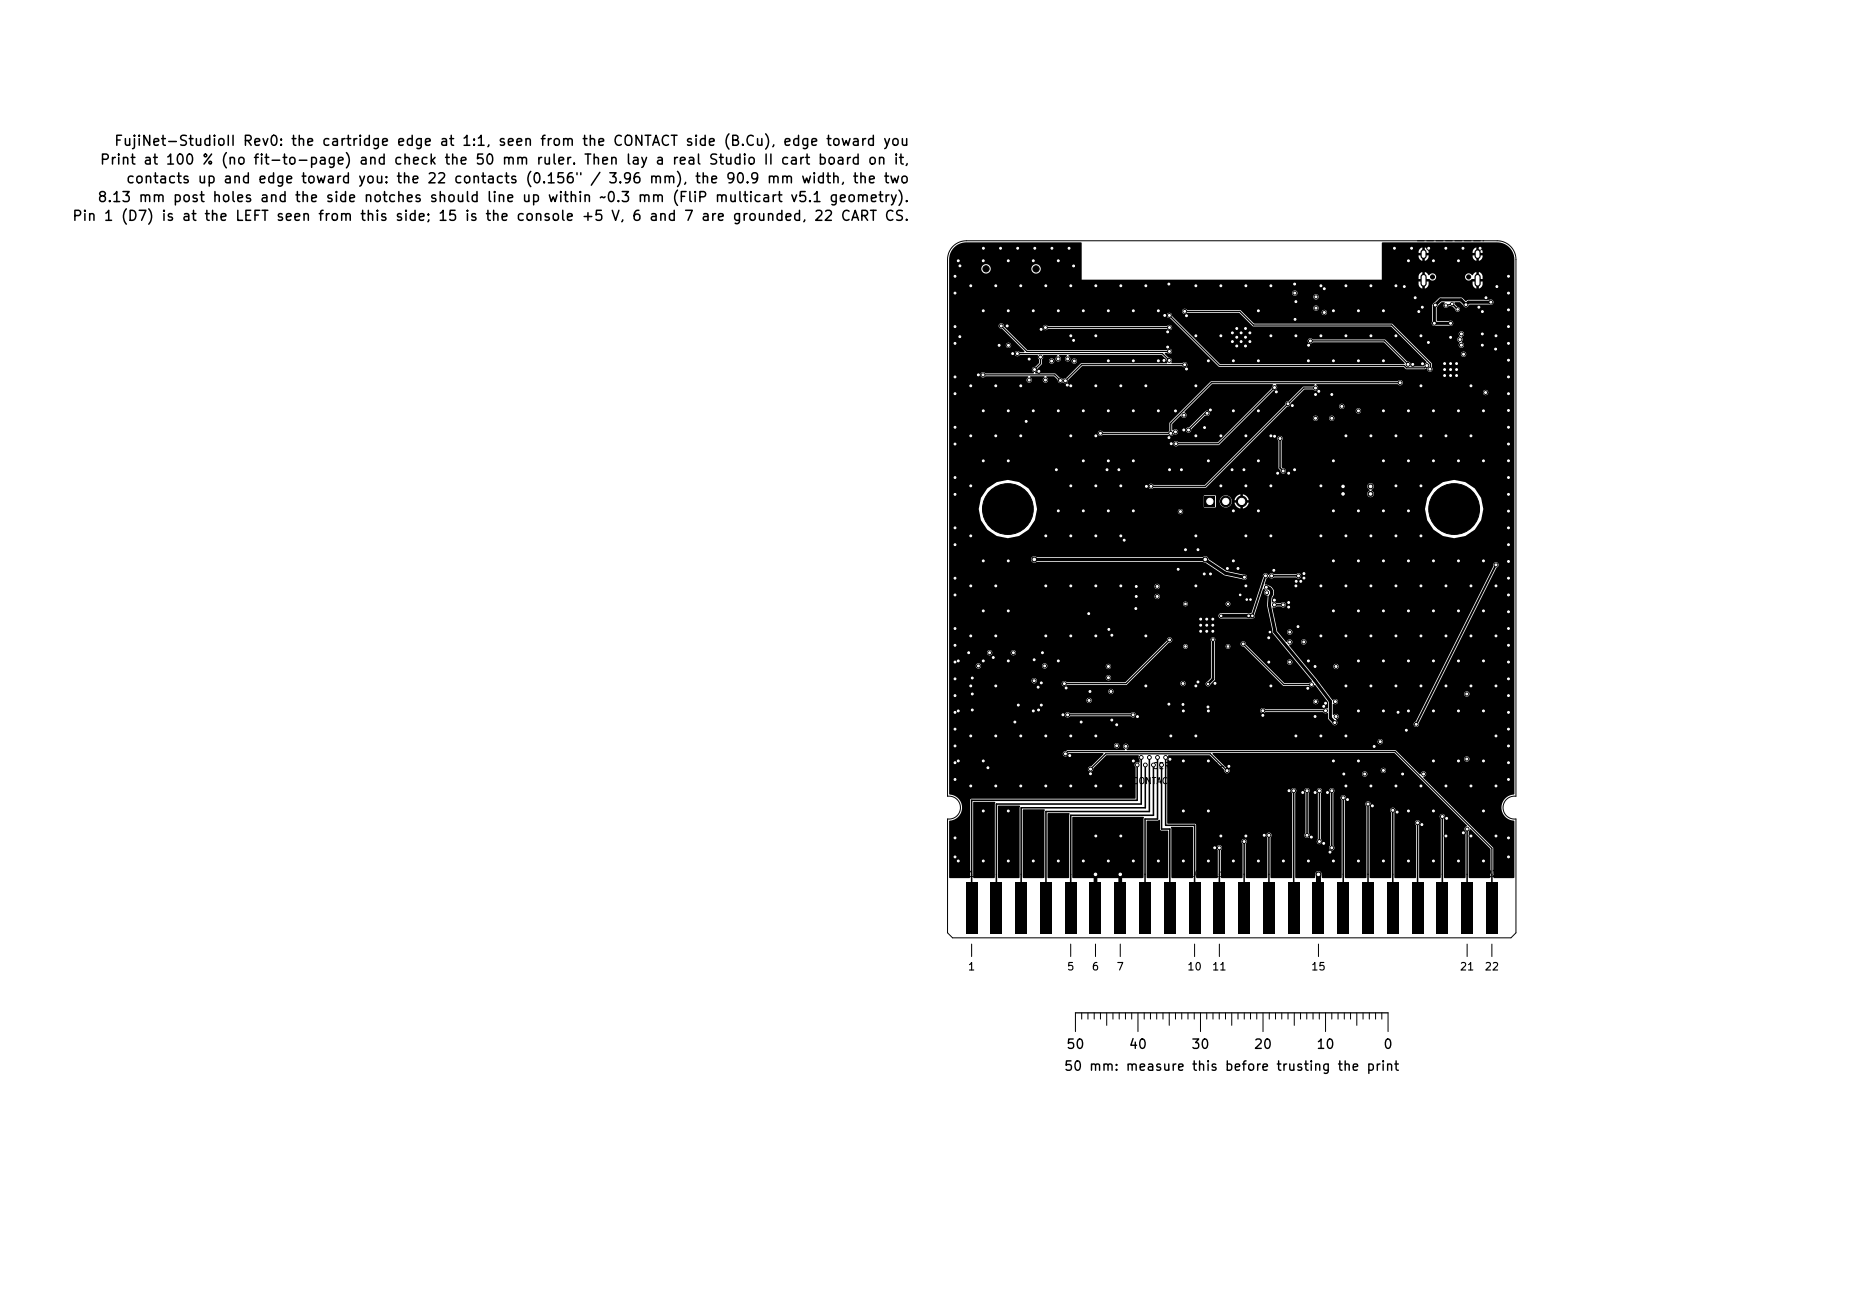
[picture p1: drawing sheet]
<svg xmlns="http://www.w3.org/2000/svg" width="297mm" height="210mm" viewBox="0 0 297 210" stroke-linecap="round" stroke-linejoin="round" font-family="sans-serif">
<defs><g id="words">
<g font-size="1.6">
<text x="18.1" y="23.7">FujiNet-StudioII Rev0: the cartridge edge at 1:1, seen from the CONTACT side (B.Cu), edge toward you</text>
<text x="15.9" y="26.7">Print at 100 % (no fit-to-page) and check the 50 mm ruler. Then lay a real Studio II cart board on it,</text>
<text x="20" y="29.7">contacts up and edge toward you: the 22 contacts (0.156&quot; / 3.96 mm), the 90.9 mm width, the two</text>
<text x="11.4" y="35.7">Pin 1 (D7) is at the LEFT seen from this side; 15 is the console +5 V, 6 and 7 are grounded, 22 CART CS.</text>
<text x="15.5" y="32.7">8.13 mm post holes and the side notches should line up within ~0.3 mm (FliP multicart v5.1 geometry).</text>
</g>
<g font-size="1.5">
<text x="170.1" y="171.6">50 mm: measure this before trusting the print</text>
<text x="170.4" y="168.1">50</text>
<text x="180.4" y="168.1">40</text>
<text x="190.4" y="168.1">30</text>
<text x="200.4" y="168.1">20</text>
<text x="210.4" y="168.1">10</text>
<text x="221.1" y="168.1">0</text>
</g>
<g font-size="1.2">
<text x="154.7" y="155.5">1</text>
<text x="170.6" y="155.5">5</text>
<text x="174.5" y="155.5">6</text>
<text x="178.5" y="155.5">7</text>
<text x="189.8" y="155.5">10</text>
<text x="193.8" y="155.5">11</text>
<text x="209.6" y="155.5">15</text>
<text x="233.4" y="155.5">21</text>
<text x="237.3" y="155.5">22</text>
</g>
<g font-size="1">
<text x="181" y="125.7">CONTACTS TO THE BACK OF THE CONSOLE</text>
<text x="184.2" y="123.3">CERN-OHL-W-2.0</text>
<text x="154.8" y="140.5">1</text>
<text x="190" y="140.5">10</text>
<text x="194" y="140.5">11</text>
<text x="237.6" y="140.5">22</text>
</g>
</g></defs>
<g fill="none" stroke="#000" stroke-width=".16">
<path d="M152.4 39.4a3 3 0 0 1 2.1-.9h85a3 3 0 0 1 3 3v85.9a1.83 1.83 0 0 0-2.1 1.8 1.83 1.83 0 0 0 2.1 1.8v18.2l-.8 .8h-89.4l-.8-.8v-18.2a1.83 1.83 0 0 0 2.1-1.8 1.83 1.83 0 0 0-2.1-1.8v-85.9a3 3 0 0 1 .9-2.1zM155.4 151v2M171.2 151v2M175.2 151v2M179.2 151v2M191.1 151v2M195 151v2M210.9 151v2M234.6 151v2M238.6 151v2M172 162v3M173 162v1"/>
<path d="M174 162v1M175 162v1M176 162v1M177 162v2M178 162v1M179 162v1M180 162v1M181 162v1M182 162v3M183 162v1M184 162v1M185 162v1"/>
<path d="M186 162v1M187 162v2M188 162v1M189 162v1M190 162v1M191 162v1M192 162v3M193 162v1M194 162v1M195 162v1M196 162v1M197 162v2"/>
<path d="M198 162v1M199 162v1M200 162v1M201 162v1M202 162v3M203 162v1M204 162v1M205 162v1M206 162v1M207 162v2M208 162v1M209 162v1"/>
<path d="M210 162v1M211 162v1M212 162v3M213 162v1M214 162v1M215 162v1M216 162v1M217 162v2M218 162v1M219 162v1M220 162v1M221 162v1"/>
<path d="M222 162v3"/>
</g>
<g fill="#000">
<path d="M152.6 39.6a2.8 2.8 0 0 1 1.9-.8h18.5v4.3h-6.5a.75 .75 0 0 0-.8-.8 .75 .75 0 0 0-.7 .8h-6.5v-.2a.75 .75 0 0 0-1.2-.5 .75 .75 0 0 0 0 1.2 .75 .75 0 0 0 1.2-.5h6.5a.75 .75 0 0 0 .7 .7 .75 .75 0 0 0 .8-.7h6.5v1.6h48l.1-5.9h18.4a2.74 2.74 0 0 1 2.4 1.5h-4.8l-.2-.5-.4-.2v.5h-.4v-.5l-.4 .2-.2 .5h-7a.8 .8 0 0 0-.6-.7v.5h-.4l-.1-.5a.81 .81 0 0 0-.5 .9h.5v.4h-.5l.2 .6 .4 .2v-.5h.4v.5a.8 .8 0 0 0 .6-.8h-.5v-.4h.5v-.2h7v.2h.5v.4h-.5l.2 .6 .4 .2v-.5h.4v.5a.8 .8 0 0 0 .6-.8h-.5v-.4h.5v-.2h4.8l.3 .9v3h-5.1l-.2-.4-.4-.3v.6h-.4v-.6l-.3 .2-.2 .3h-.2a.58 .58 0 0 0-.6-.3 .58 .58 0 0 0-.5 .5h-4.6l-.1-.1a.65 .65 0 0 0-1.1-.1l-.6-.5v.6h-.4v-.6l-.2 .1-.4 .4v.6h.5v.4h-.5a.89 .89 0 0 0 .6 1.2v-.6h.4v.6l.3-.2 .3-.4v-.6h-.5v-.4h.6a.58 .58 0 0 0 .7 .2 .58 .58 0 0 0 .4-.6h4.6v.2a.58 .58 0 0 0 .4 .5 .58 .58 0 0 0 .7-.3h.6v.4h-.5l.1 .6 .2 .4 .3 .2v-.6h.4v.6a.8 .8 0 0 0 .6-.7v-.5h-.5v-.4h.5v-.4h5.1v2.6h-34.7a.42 .42 0 0 0-.6-.3 .42 .42 0 0 0 0 .7 .42 .42 0 0 0 .6-.3v-.1h34.7v.6h-31.3a.42 .42 0 0 0-.7-.3 .42 .42 0 0 0 0 .7 .42 .42 0 0 0 .7-.3v-.1h31.3v.9h-3.3a.44 .44 0 0 0-.7-.3h-3.4l-.4 .2-.7-.6h-3.4l-1.1 .9-.2 .4v.3h-18.1a.42 .42 0 0 0-.7-.3 .42 .42 0 0 0 0 .7 .42 .42 0 0 0 .7-.3v-.1h18.1v.7h-16.8a.42 .42 0 0 0-.6-.3 .42 .42 0 0 0 0 .7 .42 .42 0 0 0 .6-.3v-.1h16.8v1.6a.43 .43 0 0 0 .1 .5 .43 .43 0 0 0 .5 .1h2.2a.43 .43 0 0 0 .6-.4 .43 .43 0 0 0-.6-.4h-1.9l-.1-.1v-2l.7-.9h.5l.1 .2a.4 .4 0 0 0-.1 .7 .4 .4 0 0 0 .7-.2h.6l.4 .4a.39 .39 0 0 0 .4 .5 .39 .39 0 0 0 .4-.5 .39 .39 0 0 0-.4-.3l-.5-.4 .1-.4h.8l.6 .6a.51 .51 0 0 0 .5 .2 .51 .51 0 0 0 .4-.4h3.2a.44 .44 0 0 0 .5 0 .44 .44 0 0 0 .2-.4h3.3v5.1h-8.1v-.2a.45 .45 0 0 0-.7-.1 .45 .45 0 0 0 .1 .7l-.1 .1a.46 .46 0 0 0-.3 .5 .46 .46 0 0 0 .4 .4 .45 .45 0 0 0 0 .7 .45 .45 0 0 0 .6-.2v-.3a.31 .31 0 0 1-.3-.3 .31 .31 0 0 1 .1-.3v-.3a.21 .21 0 0 1-.1-.2 .21 .21 0 0 1 .2-.2l.1-.3h8.1v3.2h-7.7v-.1a.42 .42 0 0 0-.7-.1 .42 .42 0 0 0 .1 .7 .42 .42 0 0 0 .6-.5h7.7v2.4h-13.1l-.1-.9-6.4-6.3h-22l-2.3-2.2h-8.4a.45 .45 0 0 0-.7-.1 .45 .45 0 0 0 0 .7 .45 .45 0 0 0 .7-.2h8.3l2.2 2.2h22.1l5.7 5.7-.5 .7h-2l-.1-.1a.48 .48 0 0 0-.5-.7l-3.6-3.5h-11.5a.45 .45 0 0 0-.7-.1 .45 .45 0 0 0 0 .7 .45 .45 0 0 0 .7-.2h11.3l3.4 3.5h-29.5l-7.7-7.6a.45 .45 0 0 0-.5-.6 .45 .45 0 0 0-.4 .6 .45 .45 0 0 0 .6 .3l1.4 1.4h-1.1a.47 .47 0 0 0-.4-.3 .47 .47 0 0 0-.5 .2h-19a.45 .45 0 0 0-.7-.1 .45 .45 0 0 0 .1 .7 .45 .45 0 0 0 .6-.2h19a.45 .45 0 0 0 .6 .2 .45 .45 0 0 0 .3-.5h1.1l5.9 6-4.6-.1a.47 .47 0 0 0-.4-.3 .47 .47 0 0 0-.5 .2h-1.6l-.1-.2a.46 .46 0 0 0 .1-.5 .46 .46 0 0 0-.5-.2l-.6-.6v-.2h.3a.45 .45 0 0 0 .7 .2 .45 .45 0 0 0 0-.7 .45 .45 0 0 0-.7 .1h-22.3l-3.7-3.7a.45 .45 0 0 0-.5-.6 .45 .45 0 0 0-.4 .5 .45 .45 0 0 0 .6 .4l2.6 2.6h-1.2a.42 .42 0 0 0-.6-.3 .42 .42 0 0 0 0 .7 .42 .42 0 0 0 .6-.3v-.1h1.2l1 1-.2 .1h-.6a.45 .45 0 0 0-.7 0 .45 .45 0 0 0 .1 .6 .45 .45 0 0 0 .6-.1h2.9v.5l.2 .2v.5l-.6 .7a.44 .44 0 0 0-.5 .3 .44 .44 0 0 0 .2 .5l.1 .2h-.1h-7.7a.45 .45 0 0 0-.7 0 .45 .45 0 0 0 .1 .6 .45 .45 0 0 0 .6-.1h6.8l.1 .1-.1 .1a.43 .43 0 0 0-.1 .7 .43 .43 0 0 0 .7-.1 .43 .43 0 0 0-.2-.6l.1-.2h2.1l.1 .1-.1 .1a.43 .43 0 0 0-.1 .7 .43 .43 0 0 0 .7-.1 .43 .43 0 0 0-.2-.6l.1-.2h1.1l.6 .6a.47 .47 0 0 0 .3 .5 .47 .47 0 0 0 .5-.2 .48 .48 0 0 0 .6 .2 .48 .48 0 0 0 .3-.5l2.2-2.2h16a.42 .42 0 0 0 .5 .1 .42 .42 0 0 0 .3-.4h4.6l.5 .4h29.5l.4 .4h3l.2-.2h.2a.44 .44 0 0 0 .4 .6 .44 .44 0 0 0 .4-.5h13.1v2.2h-17.8l-.1-.1a.47 .47 0 0 0-.8-.1h-29.8l-6.6 6.6-.1 1.3-.1 .2h-10.5a.45 .45 0 0 0-.7-.1 .45 .45 0 0 0 .1 .7 .45 .45 0 0 0 .6-.2h10.5a.52 .52 0 0 0 .8-.1 .44 .44 0 0 0 .6-.1 .44 .44 0 0 0-.1-.6 .44 .44 0 0 0-.6 .1l-.1-.1v-.9l1.3-1.3 .2 .1a.44 .44 0 0 0 .7 0 .44 .44 0 0 0-.3-.7l4.4-4.4 9.7-.1 .1 .1-.2 .6-3.9 3.9h-6l-.1-.1a.46 .46 0 0 0-.8 0l-2.4 2.4a.45 .45 0 0 0-.5 .5 .45 .45 0 0 0 .5 .4 .45 .45 0 0 0 .3-.6l2.2-2.1h.1a.42 .42 0 0 0 .5 0 .42 .42 0 0 0 .2-.5h6l-4.7 4.7h-6.3a.45 .45 0 0 0-.7 0 .45 .45 0 0 0 0 .7 .45 .45 0 0 0 .7-.2h6.5l8.7-8.8a.47 .47 0 0 0 .5-.3 .47 .47 0 0 0-.1-.5l.1-.2 6.1 .1v.1l-.3 .2-1.6 .1-2.3 2.3a.49 .49 0 0 0-.6 .5l-12.8 12.8-8.2 .1a.45 .45 0 0 0-.7-.2 .45 .45 0 0 0 0 .7 .45 .45 0 0 0 .7-.1h8.4l13-13a.55 .55 0 0 0 .6-.6l2.1-2.1h1.4a.47 .47 0 0 0 .7 0 .47 .47 0 0 0-.2-.7l.1-.2 13 .1a.42 .42 0 0 0 .5 .1 .42 .42 0 0 0 .3-.4h17.8v1.5h-4.2v-.1a.42 .42 0 0 0-.7-.1 .42 .42 0 0 0 .2 .7 .42 .42 0 0 0 .5-.5h4.2v2.2h-27.2a.42 .42 0 0 0-.7-.2 .42 .42 0 0 0 .2 .7 .42 .42 0 0 0 .5-.5h27.2v.8h-24.5v-.2a.42 .42 0 0 0-.8-.1 .42 .42 0 0 0 .2 .7 .42 .42 0 0 0 .6-.4h24.5v1.1h-28.8a.42 .42 0 0 0-.4-.3 .42 .42 0 0 0-.4 .3h-1.8a.43 .43 0 0 0-.7-.2 .43 .43 0 0 0 .2 .7 .43 .43 0 0 0 .5-.5h1.8v.2a.42 .42 0 0 0 .5 .3 .42 .42 0 0 0 .3-.5h28.8v8.5h-36.6l-.1-.3-.4-.1-.1-.2v-4.2a.45 .45 0 0 0 .1-.6 .45 .45 0 0 0-.7 0 .45 .45 0 0 0 .1 .6v4.4l.3 .3a.43 .43 0 0 0 .4 .5 .43 .43 0 0 0 .4-.4h36.6v6.1h-5v-.3a4.5 4.5 0 0 0-7.3-3.4h-10.2v-.1a.54 .54 0 0 0-.9-.1 .54 .54 0 0 0 .3 .8l-.1 .2a.54 .54 0 0 0-.1 .9 .54 .54 0 0 0 .8-.2 .54 .54 0 0 0-.4-.7l.4-.5v-.3h10.2l-.6 .4-1 1.5-.1 .4-28.5-.1a1.14 1.14 0 0 0-.9-.8v.6h-.4l-.1-.6a1.14 1.14 0 0 0-.9 .9h.7v.3h-1.1a.97 .97 0 0 0-1.4-1l-3-.1-.1 1.9 1.9 .1 .1-1.9h1.1a.98 .98 0 0 0-.1 1.7 .98 .98 0 0 0 1.5-.7h1.1v.1h-.7a1.13 1.13 0 0 0 1 .9v-.6h.4l.1 .6a1.14 1.14 0 0 0 .8-.9h-.7v-.4h29.2l-.3 1.4 .1 .4h-38.8l-.1-.2-.2-.2h-23a4.7 4.7 0 0 0-6.5-4.3 4.7 4.7 0 0 0-1.5 7.6 4.7 4.7 0 0 0 7.6-1.5l.4-1.8h22.8a.42 .42 0 0 0-.3 .5 .42 .42 0 0 0 .5 .3 .42 .42 0 0 0 .3-.4h38.8l.3 1.4a4.7 4.7 0 0 0 5.2 2.8 4.7 4.7 0 0 0 3.7-4.6h5v8.9h-2.5v-.1a.44 .44 0 0 0-.6-.2 .44 .44 0 0 0-.3 .6l-5.2 10.4h-26.9a.42 .42 0 0 0-.7-.3 .42 .42 0 0 0 0 .8 .42 .42 0 0 0 .7-.3v-.2h26.9l-.8 1.6h-23.9a.42 .42 0 0 0-.6-.3 .42 .42 0 0 0 0 .7 .42 .42 0 0 0 .6-.3v-.1h23.9l-1.9 3.9h-16.8a.42 .42 0 0 0-.7-.3 .42 .42 0 0 0 0 .8 .42 .42 0 0 0 .7-.3v-.2h16.8l-4 8h-12.8a.5 .5 0 0 0-.4-.3 .5 .5 0 0 0-.5 .1l-.1-1.6 .2-.2a.45 .45 0 0 0 .6-.1 .45 .45 0 0 0-.1-.6 .45 .45 0 0 0-.7 .2l-2.6-3.5-4.3-5.2v-.2a.45 .45 0 0 0 .5-.4 .45 .45 0 0 0-.5-.5 .45 .45 0 0 0-.4 .5l-1.5-1.7-.8-3.7 .1-.2 .3 .1 .3-.2h.6a.45 .45 0 0 0 .7 .1 .45 .45 0 0 0 0-.7 .45 .45 0 0 0-.7 .1l-1.3-.2a1.16 1.16 0 0 1 .2-1v-.8l-.3-.5-.4-.3-.7-.3 .2-.9 .4-.3a.49 .49 0 0 0 .9 .1h3.5a.44 .44 0 0 0 .7 .1 .44 .44 0 0 0-.1-.7 .44 .44 0 0 0-.6 .2h-3.6a.51 .51 0 0 0-.8 .1 .47 .47 0 0 0-.6-.3 .47 .47 0 0 0-.3 .6h-2.6l-.2-.4-3.1-.6-2.8-1.9a.56 .56 0 0 0-1-.3h-26.5a.54 .54 0 0 0-.8 0 .54 .54 0 0 0 .1 .8 .54 .54 0 0 0 .7 0h26.5l.5 .1 3 2 3 .7a.42 .42 0 0 0 .4 0 .42 .42 0 0 0 .2-.4h2.6l-.4 1.4h-16.1a.42 .42 0 0 0-.7-.3 .42 .42 0 0 0 0 .8 .42 .42 0 0 0 .7-.3v-.2h16.1l-.5 1.6h-15.6a.42 .42 0 0 0-.7-.3 .42 .42 0 0 0 0 .8 .42 .42 0 0 0 .7-.3v-.2h15.6l-.4 1.3h-3.9v-.1a.38 .38 0 0 0-.4-.3 .38 .38 0 0 0-.4 .4h-6v-.1a.38 .38 0 0 0-.7-.2 .38 .38 0 0 0 .2 .7 .38 .38 0 0 0 .5-.4h6a.38 .38 0 0 0 .5 .4 .38 .38 0 0 0 .3-.4h3.9l-.6 1.5h-5a.42 .42 0 0 0-.2 .5 .42 .42 0 0 0 .3 .3h5.3a.66 .66 0 0 0 .2-.7l1.3-4h.2a.24 .24 0 0 1 .2 .2 .24 .24 0 0 1-.2 .2 .53 .53 0 0 0 .6 .7l-.1 1.6 .8 4.3 .9 1.1h-10v-.1a.38 .38 0 0 0-.5-.3 .38 .38 0 0 0-.3 .4h-6.1v-.1a.45 .45 0 0 0-.6-.2 .45 .45 0 0 0-.3 .5l-1.8 1.8h-22.3a.42 .42 0 0 0-.4-.3 .42 .42 0 0 0-.4 .3h-3v-.1a.42 .42 0 0 0-.7-.1 .42 .42 0 0 0 .1 .7 .42 .42 0 0 0 .6-.5h3v.2a.42 .42 0 0 0 .4 .3 .42 .42 0 0 0 .4-.5h22.3l-2.2 2.2h-4.9v-.1a.42 .42 0 0 0-.4-.2 .42 .42 0 0 0-.4 .3h-9.4v-.1a.42 .42 0 0 0-.5-.3 .42 .42 0 0 0-.3 .4h-9.8v-.1a.42 .42 0 0 0-.7-.2 .42 .42 0 0 0 .2 .7 .42 .42 0 0 0 .5-.4h9.8v.1a.42 .42 0 0 0 .4 .3 .42 .42 0 0 0 .4-.4h9.4a.42 .42 0 0 0 .4 .5 .42 .42 0 0 0 .4-.5h4.9l-1.8 1.8h-3.1v-.1a.42 .42 0 0 0-.8-.1 .42 .42 0 0 0 .3 .7h-11.4v-.1a.43 .43 0 0 0-.7-.1 .43 .43 0 0 0 .2 .7 .43 .43 0 0 0 .5-.5h11.5l.3-.1 .1-.4h3.1l-.9 .8h-9.2a.45 .45 0 0 0-.7-.1 .45 .45 0 0 0 0 .7 .45 .45 0 0 0 .7-.1l9.5-.1 6.7-6.7a.51 .51 0 0 0 .6-.5h6.1l.1 .2v.9h-3.7a.38 .38 0 0 0-.6-.3 .38 .38 0 0 0 0 .6 .38 .38 0 0 0 .6-.3h3.7v5l-.9 .9h-3.2v-.1a.42 .42 0 0 0-.7-.2 .42 .42 0 0 0 .2 .7 .42 .42 0 0 0 .5-.4h3.2v.1a.39 .39 0 0 0 .4 .4 .39 .39 0 0 0 .4-.3l.7-.9 .1-6.3h10l2.9 3.5h-.6v-.1a.42 .42 0 0 0-.7-.1 .42 .42 0 0 0 .1 .7 .42 .42 0 0 0 .6-.5h.6l2.5 3.1v.2l-.5 .2-3.9-.1-6.1-6.1a.44 .44 0 0 0-.5-.5 .44 .44 0 0 0-.2 .8h-1.8v-.1a.38 .38 0 0 0-.7-.2 .38 .38 0 0 0 .2 .7 .38 .38 0 0 0 .5-.4h1.8l.4 .1 6.2 6.2h4.2a.51 .51 0 0 0 .9-.1l.8 .9h-33a.42 .42 0 0 0-.7-.3 .42 .42 0 0 0 0 .8 .42 .42 0 0 0 .7-.3v-.2h33l1.2 1.7h-1.4a.42 .42 0 0 0-.4-.4 .42 .42 0 0 0-.4 .2h-35.5v-.1a.42 .42 0 0 0-.7-.2 .42 .42 0 0 0 .2 .7 .42 .42 0 0 0 .5-.4h35.5a.42 .42 0 0 0 .2 .6 .42 .42 0 0 0 .6-.4h1.4l.1 .1v.9h-.5l-.3 .2h-9.2a.45 .45 0 0 0-.7-.1 .45 .45 0 0 0 0 .7 .45 .45 0 0 0 .7-.1h9.2l.3 .2 .4-.1 .1 .3h-30.8a.47 .47 0 0 0-.3-.4 .47 .47 0 0 0-.5 .2h-9.7a.45 .45 0 0 0-.6-.1 .45 .45 0 0 0 0 .7 .45 .45 0 0 0 .7-.1h9.6a.45 .45 0 0 0 .5 .1 .45 .45 0 0 0 .3-.4h30.8v.7l.7 .7a.45 .45 0 0 0 .7 .1 .45 .45 0 0 0-.1-.7l.3-.2 .1-.4h12.8l-.5 .9a.45 .45 0 0 0-.3 .5 .45 .45 0 0 0 .6 .3 .45 .45 0 0 0 .2-.6l12.4-24.8 .3-.2 .1-.3h2.5v20.6h-7.2a.42 .42 0 0 0-.6-.3 .42 .42 0 0 0 0 .8 .42 .42 0 0 0 .6-.3v-.2h7.2v7.7h-21a.42 .42 0 0 0-.7-.3 .42 .42 0 0 0 0 .7 .42 .42 0 0 0 .7-.3v-.1h21v2.7h-7.2a.42 .42 0 0 0-.6-.3 .42 .42 0 0 0 0 .8 .42 .42 0 0 0 .6-.3v-.2h7.2v5.7a2.15 2.15 0 0 0-2.1 2.2 2.15 2.15 0 0 0 2.1 2.1v9.1h-3.3l-.1-4.8-11.1-11.2v-.2a.42 .42 0 0 0 .4-.4 .42 .42 0 0 0-.4-.4 .42 .42 0 0 0-.4 .4h-.3l-3.8-3.8h-42.9l-.1-.2a.43 .43 0 0 0 .2-.7 .43 .43 0 0 0-.7 .1h-.7a.43 .43 0 0 0-.7-.2 .43 .43 0 0 0 .2 .7 .43 .43 0 0 0 .5-.5h.7v.3l.2 .4-9.2 .1-.2 .1a.46 .46 0 0 0-.5 .4 .46 .46 0 0 0 .5 .5 .46 .46 0 0 0 .4-.5h5.5l.1 .1-1.9 2a.45 .45 0 0 0-.6 .3 .45 .45 0 0 0 .5 .5 .45 .45 0 0 0 .4-.5l2.1-2.1h5.1v.4l.2 .4-.1 .4a.49 .49 0 0 0-.6 .1 .49 .49 0 0 0 0 .7v4.8l-.1 .2h-26.2l-.1 .2v12.3l-.2 .2-3.2-.1v-9l.1-.1a2.09 2.09 0 0 0 2-2.1 2.09 2.09 0 0 0-2-2.1l-.1-.1v-85.5l.2-.9zM166.9 56.8h2.1l.1 .2a.46 .46 0 0 0-.2 .7h-.3a.42 .42 0 0 0-.6-.3 .42 .42 0 0 0 0 .7 .42 .42 0 0 0 .6-.3v-.1h.3a.45 .45 0 0 0 .7-.1 .45 .45 0 0 0-.2-.7l.1-.1h1l.1 .2a.44 .44 0 0 0-.2 .6 .44 .44 0 0 0 .7 .1 .44 .44 0 0 0-.2-.7l.1-.2h14.8l.8 .8v.1h-14.4a.42 .42 0 0 0-.6-.3 .42 .42 0 0 0 0 .7 .42 .42 0 0 0 .6-.3v-.1h14.4l.1 .3-.1 .1h-13.7l-2.4 2.3-.2 .1a.43 .43 0 0 1-.6-.1h-.2l-.8-.7h-3.1l.3-.7 .7-.7v-.8l.2-.2zM192.7 79.4h1.7v1.7h-1.7zM155.7 128.3h3.5l-.1 12-.1 .2h-3.2l-.2-.2zM159.7 128.9h3.4v11.4l-.1 .2h-3.3l-.1-.2zM163.6 129.5h3.5l-.1 10.9h-3.4zM167.6 130.1h3.5l-.2 10.3h-3.4zM171.5 130.7h11.4v9.7h-11.3zM183.4 131.3l1.8-.1 .3-.1 .1 1.6 .1 .1 1.1 .1v7.5h-3.4zM187.3 132.3h3.5v8.1h-3.4zM186.9 120.8h6.5l2.4 2.3a.45 .45 0 0 0 .4 .6 .45 .45 0 0 0 .5-.5 .45 .45 0 0 0-.6-.4l-2.2-2.2 .1-.1 29-.1 2.8 2.8h-4.1a.42 .42 0 0 0-.7-.3 .42 .42 0 0 0 0 .7 .42 .42 0 0 0 .7-.3v-.1h4.1l.6 .5h-7.7a.42 .42 0 0 0-.7-.3 .42 .42 0 0 0 0 .8 .42 .42 0 0 0 .7-.3v-.2h7.7l2.6 2.7h-15.6a.42 .42 0 0 0-.4-.3 .42 .42 0 0 0-.4 .3h-1.2a.42 .42 0 0 0-.4-.3 .42 .42 0 0 0-.4 .3h-1.2a.44 .44 0 0 0-.6-.2 .44 .44 0 0 0 0 .7v6.3a.44 .44 0 0 0-.1 .7 .44 .44 0 0 0 .7 0 .44 .44 0 0 0-.1-.7v-6.4l.2-.4h1.1l.2 .5v7.3a.44 .44 0 0 0-.1 .7 .44 .44 0 0 0 .7 0 .44 .44 0 0 0-.1-.7v-7.4l.1-.4h1.2l.2 .5v8.3a.44 .44 0 0 0-.1 .7 .44 .44 0 0 0 .7 0 .44 .44 0 0 0-.2-.7v-8.3l.2-.5h15.6l5.6 5.6v.2a.48 .48 0 0 0-.4 .3 .48 .48 0 0 0 .2 .5v7.4h-3.4l-.1-9.4a.44 .44 0 0 0 .1-.7 .44 .44 0 0 0-.7 0 .44 .44 0 0 0 .1 .7v9.3l-.1 .2-3.3-.1v-8.4a.44 .44 0 0 0 0-.7 .44 .44 0 0 0-.6 0 .44 .44 0 0 0 .1 .7v8.4h-3.4l-.1-10.4a.44 .44 0 0 0 .1-.7 .44 .44 0 0 0-.7 0 .44 .44 0 0 0 .1 .7v10.4h-3.4l-.1-11.4a.44 .44 0 0 0 .1-.7 .44 .44 0 0 0-.7 0 .44 .44 0 0 0 .1 .7v11.4h-3.3l-.1-12.4a.44 .44 0 0 0 0-.7 .44 .44 0 0 0-.6 0 .44 .44 0 0 0 .1 .7v12.4h-3.1l-.1-.8a.52 .52 0 0 0-.6-.3 .52 .52 0 0 0-.4 .5v.5l-.2 .2h-2.9l-.1-.2v-13.5a.44 .44 0 0 0 0-.6 .44 .44 0 0 0-.7 0 .44 .44 0 0 0 .2 .7l-.1 13.5h-3.4v-6.4a.44 .44 0 0 0 0-.7 .44 .44 0 0 0-.6 0 .44 .44 0 0 0 .1 .7v6.3l-.1 .2-3.4-.1v-5.4a.44 .44 0 0 0 .1-.7 .44 .44 0 0 0-.7 0 .44 .44 0 0 0 .1 .7v5.3l-.1 .2-3.3-.1v-4.4a.44 .44 0 0 0 0-.7 .44 .44 0 0 0-.6 0 .44 .44 0 0 0 .1 .7v4.4h-3.4l-.1-8.5-.2-.1h-4.3l-.1-.2v-10l.1-.4zM235.1 132.7h.2l3.1 3.1-.1 4.6h-3.4v-7.4z"/>
<path d="M154.4 141.1h1.9v8.2h-1.9zM158.4 141.1h1.9v8.2h-1.9zM162.4 141.1h1.9v8.2h-1.9zM166.3 141.1h1.9v8.2h-1.9zM170.3 141.1h1.9v8.2h-1.9zM174.3 141.1h1.9v8.2h-1.9zM178.2 141.1h1.9v8.2h-1.9zM182.2 141.1h1.9v8.2h-1.9zM186.1 141.1h1.9v8.2h-1.9zM190.1 141.1h1.9v8.2h-1.9zM194.1 141.1h1.9v8.2h-1.9zM198 141.1h1.9v8.2h-1.9z"/>
<path d="M202 141.1h1.9v8.2h-1.9zM206 141.1h1.9v8.2h-1.9zM209.9 141.1h1.9v8.2h-1.9zM213.9 141.1h1.9v8.2h-1.9zM217.8 141.1h1.9v8.2h-1.9zM221.8 141.1h1.9v8.2h-1.9zM225.8 141.1h1.9v8.2h-1.9zM229.7 141.1h1.9v8.2h-1.9zM233.7 141.1h1.9v8.2h-1.9zM237.7 141.1h1.9v8.2h-1.9z"/>
</g>
<g fill="#000" stroke="#000" stroke-width=".16">
<circle cx="157.3" cy="39.7" r=".3"/>
<circle cx="160" cy="39.7" r=".3"/>
<circle cx="162.8" cy="39.7" r=".3"/>
<circle cx="165.5" cy="39.7" r=".3"/>
<circle cx="168.2" cy="39.7" r=".3"/>
<circle cx="171" cy="39.7" r=".3"/>
<circle cx="223" cy="39.7" r=".3"/>
<circle cx="225.8" cy="39.7" r=".3"/>
<circle cx="228.5" cy="39.7" r=".3"/>
<circle cx="231.2" cy="39.7" r=".3"/>
<circle cx="234" cy="39.7" r=".3"/>
<circle cx="236.7" cy="39.7" r=".3"/>
<circle cx="152.7" cy="52.2" r=".3"/>
<circle cx="152.7" cy="44.2" r=".3"/>
<circle cx="152.7" cy="46.9" r=".3"/>
<circle cx="152.7" cy="54.9" r=".3"/>
<circle cx="153.3" cy="41.7" r=".3"/>
<circle cx="153.5" cy="53.9" r=".3"/>
<circle cx="153.5" cy="42.5" r=".3"/>
<circle cx="155.3" cy="45.7" r=".3"/>
<circle cx="156.5" cy="60" r=".3"/>
<circle cx="157.2" cy="60" r=".3"/>
<circle cx="157.3" cy="49.7" r=".3"/>
<circle cx="157.3" cy="41.7" r=".3"/>
<circle cx="157.7" cy="43" r=".5"/>
<circle cx="159.3" cy="45.7" r=".3"/>
<circle cx="159.8" cy="55.2" r=".3"/>
<circle cx="160.1" cy="52.1" r=".3"/>
<circle cx="161.1" cy="52.1" r=".3"/>
<circle cx="161.3" cy="49.7" r=".3"/>
<circle cx="161.3" cy="41.7" r=".3"/>
<circle cx="161.3" cy="55.2" r=".3"/>
<circle cx="162" cy="56.6" r=".3"/>
<circle cx="162.7" cy="56.6" r=".3"/>
<circle cx="163.3" cy="45.7" r=".3"/>
<circle cx="164.6" cy="57.4" r=".3"/>
<circle cx="165.3" cy="49.7" r=".3"/>
<circle cx="165.3" cy="41.7" r=".3"/>
<circle cx="165.5" cy="59.1" r=".3"/>
<circle cx="165.7" cy="43" r=".5"/>
<circle cx="166.2" cy="59.4" r=".3"/>
<circle cx="166.4" cy="57.1" r=".3"/>
<circle cx="166.5" cy="52.7" r=".3"/>
<circle cx="167.2" cy="52.4" r=".3"/>
<circle cx="167.3" cy="45.7" r=".3"/>
<circle cx="168.2" cy="57.8" r=".3"/>
<circle cx="169.2" cy="57.4" r=".3"/>
<circle cx="169.3" cy="49.7" r=".3"/>
<circle cx="169.3" cy="41.7" r=".3"/>
<circle cx="170.8" cy="57.4" r=".3"/>
<circle cx="171.3" cy="45.7" r=".3"/>
<circle cx="171.3" cy="53.7" r=".3"/>
<circle cx="171.7" cy="54.4" r=".3"/>
<circle cx="171.7" cy="42.5" r=".3"/>
<circle cx="171.8" cy="57.8" r=".3"/>
<circle cx="173.3" cy="49.7" r=".3"/>
<circle cx="175.3" cy="45.7" r=".3"/>
<circle cx="175.3" cy="53.7" r=".3"/>
<circle cx="177.3" cy="49.7" r=".3"/>
<circle cx="177.3" cy="57.7" r=".3"/>
<circle cx="179.3" cy="45.7" r=".3"/>
<circle cx="181.3" cy="49.7" r=".3"/>
<circle cx="181.3" cy="57.7" r=".3"/>
<circle cx="183.3" cy="45.7" r=".3"/>
<circle cx="185.3" cy="49.7" r=".3"/>
<circle cx="185.3" cy="57.7" r=".3"/>
<circle cx="186.2" cy="57.7" r=".3"/>
<circle cx="186.3" cy="50.4" r=".3"/>
<circle cx="186.8" cy="55.5" r=".3"/>
<circle cx="186.8" cy="53.1" r=".3"/>
<circle cx="186.9" cy="45.4" r=".3"/>
<circle cx="187" cy="57.7" r=".3"/>
<circle cx="187" cy="50.5" r=".3"/>
<circle cx="187" cy="56.2" r=".3"/>
<circle cx="187" cy="52.4" r=".3"/>
<circle cx="189.5" cy="58.3" r=".3"/>
<circle cx="189.5" cy="49.8" r=".3"/>
<circle cx="189.8" cy="59" r=".3"/>
<circle cx="189.8" cy="50.5" r=".3"/>
<circle cx="191.3" cy="45.7" r=".3"/>
<circle cx="191.3" cy="53.7" r=".3"/>
<circle cx="193.3" cy="57.7" r=".3"/>
<circle cx="195.3" cy="45.7" r=".3"/>
<circle cx="195.3" cy="53.7" r=".3"/>
<circle cx="197.1" cy="53.2" r=".3"/>
<circle cx="197.1" cy="54.6" r=".3"/>
<circle cx="197.3" cy="57.7" r=".3"/>
<circle cx="197.8" cy="52.5" r=".3"/>
<circle cx="197.8" cy="53.9" r=".3"/>
<circle cx="197.8" cy="55.3" r=".3"/>
<circle cx="198.5" cy="53.2" r=".3"/>
<circle cx="198.5" cy="54.6" r=".3"/>
<circle cx="199.2" cy="52.5" r=".3"/>
<circle cx="199.2" cy="53.9" r=".3"/>
<circle cx="199.2" cy="55.3" r=".3"/>
<circle cx="199.3" cy="45.7" r=".3"/>
<circle cx="199.9" cy="53.2" r=".3"/>
<circle cx="199.9" cy="54.6" r=".3"/>
<circle cx="201.3" cy="49.7" r=".3"/>
<circle cx="201.3" cy="57.7" r=".3"/>
<circle cx="203.3" cy="45.7" r=".3"/>
<circle cx="203.3" cy="53.7" r=".3"/>
<circle cx="207.1" cy="45.4" r=".3"/>
<circle cx="207.1" cy="46.9" r=".3"/>
<circle cx="207.1" cy="51.1" r=".3"/>
<circle cx="207.3" cy="48.2" r=".3"/>
<circle cx="207.3" cy="53.7" r=".3"/>
<circle cx="209.3" cy="57.7" r=".3"/>
<circle cx="209.3" cy="55.2" r=".3"/>
<circle cx="209.6" cy="54.5" r=".3"/>
<circle cx="210.5" cy="49.3" r=".3"/>
<circle cx="210.5" cy="47.5" r=".3"/>
<circle cx="211.3" cy="45.7" r=".3"/>
<circle cx="211.3" cy="53.7" r=".3"/>
<circle cx="211.8" cy="50" r=".3"/>
<circle cx="211.8" cy="46.2" r=".3"/>
<circle cx="213.3" cy="49.7" r=".3"/>
<circle cx="213.3" cy="57.7" r=".3"/>
<circle cx="215.3" cy="45.7" r=".3"/>
<circle cx="215.3" cy="53.7" r=".3"/>
<circle cx="217.3" cy="49.7" r=".3"/>
<circle cx="217.3" cy="57.7" r=".3"/>
<circle cx="219.3" cy="45.7" r=".3"/>
<circle cx="219.3" cy="53.7" r=".3"/>
<circle cx="221.3" cy="49.7" r=".3"/>
<circle cx="221.3" cy="57.7" r=".3"/>
<circle cx="223.3" cy="45.7" r=".3"/>
<circle cx="223.3" cy="53.7" r=".3"/>
<circle cx="224.6" cy="45.8" r=".3"/>
<circle cx="225.2" cy="58.3" r=".3"/>
<circle cx="225.3" cy="41.7" r=".3"/>
<circle cx="226" cy="58.3" r=".3"/>
<circle cx="226.3" cy="47.6" r=".3"/>
<circle cx="226.9" cy="49.8" r=".3"/>
<circle cx="227.3" cy="53.7" r=".3"/>
<circle cx="227.5" cy="49.1" r=".3"/>
<circle cx="227.5" cy="58.2" r=".3"/>
<circle cx="228.2" cy="58.5" r=".3"/>
<circle cx="228.5" cy="54.8" r=".3"/>
<circle cx="228.7" cy="59" r=".3"/>
<circle cx="229.1" cy="44.3" r=".33"/>
<circle cx="229.3" cy="41.7" r=".3"/>
<circle cx="229.4" cy="51.7" r=".3"/>
<circle cx="229.6" cy="48.8" r=".3"/>
<circle cx="231" cy="59.1" r=".3"/>
<circle cx="231" cy="58.2" r=".3"/>
<circle cx="231.3" cy="48.9" r=".25"/>
<circle cx="232" cy="51.7" r=".3"/>
<circle cx="232" cy="54" r=".3"/>
<circle cx="232" cy="58.2" r=".3"/>
<circle cx="232" cy="59.1" r=".3"/>
<circle cx="232.3" cy="48.6" r=".25"/>
<circle cx="233" cy="59.1" r=".3"/>
<circle cx="233" cy="58.2" r=".3"/>
<circle cx="233.1" cy="49.5" r=".25"/>
<circle cx="233.3" cy="41.7" r=".3"/>
<circle cx="233.5" cy="54.3" r=".3"/>
<circle cx="233.7" cy="55.2" r=".3"/>
<circle cx="233.7" cy="53.4" r=".3"/>
<circle cx="234.1" cy="56.7" r=".3"/>
<circle cx="234.5" cy="48.7" r=".3"/>
<circle cx="234.9" cy="44.3" r=".32"/>
<circle cx="236.5" cy="49.1" r=".3"/>
<circle cx="237.1" cy="55.2" r=".3"/>
<circle cx="237.1" cy="53.4" r=".3"/>
<circle cx="237.1" cy="49.8" r=".3"/>
<circle cx="237.7" cy="47.6" r=".3"/>
<circle cx="238.4" cy="48.3" r=".3"/>
<circle cx="239.2" cy="55.8" r=".3"/>
<circle cx="239.3" cy="53.7" r=".3"/>
<circle cx="239.4" cy="45.8" r=".3"/>
<circle cx="241.3" cy="52.2" r=".3"/>
<circle cx="241.3" cy="44.2" r=".3"/>
<circle cx="241.3" cy="49.6" r=".3"/>
<circle cx="241.3" cy="46.9" r=".3"/>
<circle cx="241.3" cy="57.6" r=".3"/>
<circle cx="241.3" cy="54.9" r=".3"/>
<circle cx="152.7" cy="63" r=".3"/>
<circle cx="152.7" cy="76.4" r=".3"/>
<circle cx="152.7" cy="71" r=".3"/>
<circle cx="152.7" cy="60.3" r=".3"/>
<circle cx="152.7" cy="79.1" r=".3"/>
<circle cx="152.7" cy="68.3" r=".3"/>
<circle cx="155.3" cy="61.7" r=".3"/>
<circle cx="155.3" cy="69.7" r=".3"/>
<circle cx="155.3" cy="77.7" r=".3"/>
<circle cx="157.3" cy="73.7" r=".3"/>
<circle cx="157.3" cy="65.7" r=".3"/>
<circle cx="159.3" cy="61.7" r=".3"/>
<circle cx="159.3" cy="69.7" r=".3"/>
<circle cx="161.3" cy="73.7" r=".3"/>
<circle cx="161.3" cy="65.7" r=".3"/>
<circle cx="163.3" cy="61.7" r=".3"/>
<circle cx="163.3" cy="69.7" r=".3"/>
<circle cx="164.1" cy="67.4" r=".3"/>
<circle cx="164.6" cy="60.8" r=".3"/>
<circle cx="165.3" cy="65.7" r=".3"/>
<circle cx="167.2" cy="60.8" r=".3"/>
<circle cx="169" cy="75.1" r=".3"/>
<circle cx="169.3" cy="65.7" r=".3"/>
<circle cx="169.6" cy="60.9" r=".3"/>
<circle cx="170.4" cy="60.9" r=".3"/>
<circle cx="170.7" cy="61.6" r=".3"/>
<circle cx="171.3" cy="61.7" r=".3"/>
<circle cx="171.3" cy="69.7" r=".3"/>
<circle cx="171.3" cy="77.7" r=".3"/>
<circle cx="173.3" cy="73.7" r=".3"/>
<circle cx="173.3" cy="65.7" r=".3"/>
<circle cx="175.3" cy="61.7" r=".3"/>
<circle cx="175.3" cy="69.7" r=".3"/>
<circle cx="175.3" cy="77.7" r=".3"/>
<circle cx="176" cy="69.3" r=".3"/>
<circle cx="177.1" cy="75.1" r=".3"/>
<circle cx="177.3" cy="73.7" r=".3"/>
<circle cx="177.3" cy="65.7" r=".3"/>
<circle cx="179" cy="75.1" r=".3"/>
<circle cx="179.3" cy="61.7" r=".3"/>
<circle cx="179.3" cy="77.7" r=".3"/>
<circle cx="181.3" cy="73.7" r=".3"/>
<circle cx="181.3" cy="65.7" r=".3"/>
<circle cx="183.3" cy="61.7" r=".3"/>
<circle cx="183.4" cy="77.8" r=".3"/>
<circle cx="184.1" cy="77.8" r=".3"/>
<circle cx="185.3" cy="65.7" r=".3"/>
<circle cx="187" cy="70" r=".3"/>
<circle cx="187.1" cy="75.1" r=".3"/>
<circle cx="187.3" cy="69.3" r=".3"/>
<circle cx="187.3" cy="71" r=".3"/>
<circle cx="188" cy="69.1" r=".3"/>
<circle cx="188" cy="65.7" r=".3"/>
<circle cx="188.1" cy="71" r=".3"/>
<circle cx="189" cy="75.1" r=".3"/>
<circle cx="189.3" cy="68.8" r=".3"/>
<circle cx="189.4" cy="66.4" r=".3"/>
<circle cx="190.1" cy="68.8" r=".3"/>
<circle cx="191.3" cy="61.7" r=".3"/>
<circle cx="191.3" cy="69.7" r=".3"/>
<circle cx="192.7" cy="68.4" r=".3"/>
<circle cx="193.1" cy="66.1" r=".3"/>
<circle cx="193.3" cy="73.7" r=".3"/>
<circle cx="193.6" cy="65.6" r=".3"/>
<circle cx="195.3" cy="69.7" r=".3"/>
<circle cx="195.3" cy="77.7" r=".3"/>
<circle cx="197.1" cy="75.1" r=".3"/>
<circle cx="197.3" cy="65.7" r=".3"/>
<circle cx="199" cy="75.1" r=".3"/>
<circle cx="199.3" cy="69.7" r=".3"/>
<circle cx="199.3" cy="77.7" r=".3"/>
<circle cx="201.3" cy="73.7" r=".3"/>
<circle cx="201.3" cy="65.7" r=".3"/>
<circle cx="203.3" cy="69.7" r=".3"/>
<circle cx="203.3" cy="77.7" r=".3"/>
<circle cx="203.8" cy="62" r=".3"/>
<circle cx="203.9" cy="69.8" r=".3"/>
<circle cx="204.1" cy="62.7" r=".3"/>
<circle cx="204.3" cy="75.7" r=".3"/>
<circle cx="204.7" cy="70.1" r=".3"/>
<circle cx="205.2" cy="75.3" r=".3"/>
<circle cx="206" cy="64.6" r=".3"/>
<circle cx="206.1" cy="75.7" r=".3"/>
<circle cx="206.7" cy="64.9" r=".3"/>
<circle cx="207.1" cy="75.1" r=".3"/>
<circle cx="210.4" cy="62.1" r=".3"/>
<circle cx="210.4" cy="66.9" r=".3"/>
<circle cx="210.4" cy="63.1" r=".3"/>
<circle cx="210.9" cy="62.6" r=".3"/>
<circle cx="211.3" cy="77.7" r=".3"/>
<circle cx="213" cy="66.9" r=".3"/>
<circle cx="213" cy="63.1" r=".3"/>
<circle cx="213.3" cy="73.7" r=".3"/>
<circle cx="214.6" cy="65" r=".3"/>
<circle cx="214.8" cy="79" r=".4"/>
<circle cx="214.8" cy="77.8" r=".4"/>
<circle cx="215.3" cy="69.7" r=".3"/>
<circle cx="217.3" cy="65.7" r=".3"/>
<circle cx="219.2" cy="79" r=".4"/>
<circle cx="219.2" cy="77.8" r=".4"/>
<circle cx="219.3" cy="69.7" r=".3"/>
<circle cx="221.3" cy="73.7" r=".3"/>
<circle cx="221.3" cy="65.7" r=".3"/>
<circle cx="223.3" cy="69.7" r=".3"/>
<circle cx="223.3" cy="77.7" r=".3"/>
<circle cx="223.9" cy="61.2" r=".3"/>
<circle cx="225.3" cy="73.7" r=".3"/>
<circle cx="225.3" cy="65.7" r=".3"/>
<circle cx="227.3" cy="61.7" r=".3"/>
<circle cx="227.3" cy="69.7" r=".3"/>
<circle cx="227.3" cy="77.7" r=".3"/>
<circle cx="229.3" cy="73.7" r=".3"/>
<circle cx="229.3" cy="65.7" r=".3"/>
<circle cx="231" cy="60.1" r=".3"/>
<circle cx="231.3" cy="69.7" r=".3"/>
<circle cx="232" cy="60.1" r=".3"/>
<circle cx="233" cy="60.1" r=".3"/>
<circle cx="233.3" cy="73.7" r=".3"/>
<circle cx="233.3" cy="65.7" r=".3"/>
<circle cx="235.3" cy="61.7" r=".3"/>
<circle cx="235.3" cy="69.7" r=".3"/>
<circle cx="237.3" cy="73.7" r=".3"/>
<circle cx="237.3" cy="65.7" r=".3"/>
<circle cx="237.6" cy="62.8" r=".3"/>
<circle cx="241.3" cy="76.4" r=".3"/>
<circle cx="241.3" cy="71" r=".3"/>
<circle cx="241.3" cy="63" r=".3"/>
<circle cx="241.3" cy="60.3" r=".3"/>
<circle cx="241.3" cy="79.1" r=".3"/>
<circle cx="241.3" cy="68.3" r=".3"/>
<circle cx="241.3" cy="73.7" r=".3"/>
<circle cx="241.3" cy="65.7" r=".3"/>
<circle cx="152.7" cy="95.2" r=".3"/>
<circle cx="152.7" cy="87.1" r=".3"/>
<circle cx="152.7" cy="92.5" r=".3"/>
<circle cx="152.7" cy="84.4" r=".3"/>
<circle cx="155.3" cy="93.7" r=".3"/>
<circle cx="155.3" cy="85.7" r=".3"/>
<circle cx="157.3" cy="89.7" r=".3"/>
<circle cx="157.3" cy="97.7" r=".3"/>
<circle cx="159.3" cy="93.7" r=".3"/>
<circle cx="161.2" cy="81.4" r="4.1"/>
<circle cx="161.3" cy="89.7" r=".3"/>
<circle cx="161.3" cy="97.7" r=".3"/>
<circle cx="165.4" cy="89.5" r=".4"/>
<circle cx="167.3" cy="93.7" r=".3"/>
<circle cx="167.3" cy="85.7" r=".3"/>
<circle cx="169.3" cy="81.7" r=".3"/>
<circle cx="171.3" cy="93.7" r=".3"/>
<circle cx="171.3" cy="85.7" r=".3"/>
<circle cx="173.3" cy="81.7" r=".3"/>
<circle cx="174.1" cy="98.1" r=".3"/>
<circle cx="175.3" cy="93.7" r=".3"/>
<circle cx="175.3" cy="85.7" r=".3"/>
<circle cx="177.3" cy="81.7" r=".3"/>
<circle cx="179.3" cy="93.7" r=".3"/>
<circle cx="179.3" cy="85.7" r=".3"/>
<circle cx="179.8" cy="86.4" r=".3"/>
<circle cx="181.3" cy="81.7" r=".3"/>
<circle cx="181.7" cy="97.3" r=".3"/>
<circle cx="181.7" cy="93.8" r=".3"/>
<circle cx="181.7" cy="95.4" r=".3"/>
<circle cx="185.1" cy="93.8" r=".3"/>
<circle cx="185.1" cy="95.4" r=".3"/>
<circle cx="188.4" cy="91.1" r=".3"/>
<circle cx="188.8" cy="81.8" r=".3"/>
<circle cx="189.6" cy="96.6" r=".25"/>
<circle cx="189.6" cy="87.9" r=".3"/>
<circle cx="191.3" cy="93.7" r=".3"/>
<circle cx="191.3" cy="85.7" r=".3"/>
<circle cx="191.6" cy="87.9" r=".3"/>
<circle cx="192" cy="99" r=".3"/>
<circle cx="192.6" cy="91.8" r=".3"/>
<circle cx="192.8" cy="89.5" r=".4"/>
<circle cx="193" cy="99" r=".3"/>
<circle cx="193.6" cy="91.8" r=".3"/>
<circle cx="194" cy="99" r=".3"/>
<circle cx="195.3" cy="98.5" r=".25"/>
<circle cx="196" cy="80.2" r=".85"/>
<circle cx="196.3" cy="90.9" r=".3"/>
<circle cx="196.4" cy="96.6" r=".25"/>
<circle cx="197.3" cy="81.7" r=".3"/>
<circle cx="197.3" cy="89.7" r=".3"/>
<circle cx="198" cy="90.9" r=".3"/>
<circle cx="198.4" cy="95.1" r=".3"/>
<circle cx="198.6" cy="80.2" r=".85"/>
<circle cx="199" cy="92.3" r=".3"/>
<circle cx="199.3" cy="93.7" r=".3"/>
<circle cx="199.3" cy="85.7" r=".3"/>
<circle cx="199.4" cy="95.9" r=".3"/>
<circle cx="199.7" cy="98.5" r=".3"/>
<circle cx="200" cy="95.9" r=".3"/>
<circle cx="200.3" cy="98.5" r=".3"/>
<circle cx="201.3" cy="81.7" r=".3"/>
<circle cx="202.4" cy="92.1" r=".3"/>
<circle cx="202.5" cy="93.9" r=".3"/>
<circle cx="202.6" cy="94.8" r=".3"/>
<circle cx="203.3" cy="85.7" r=".3"/>
<circle cx="203.4" cy="92.1" r=".3"/>
<circle cx="203.7" cy="91.2" r=".3"/>
<circle cx="203.8" cy="96.7" r=".3"/>
<circle cx="203.8" cy="96" r=".3"/>
<circle cx="205.2" cy="96.7" r=".3"/>
<circle cx="206.1" cy="96.4" r=".3"/>
<circle cx="206.1" cy="97.1" r=".3"/>
<circle cx="207.3" cy="93.7" r=".3"/>
<circle cx="207.3" cy="93" r=".3"/>
<circle cx="207.7" cy="92.1" r=".3"/>
<circle cx="208" cy="93" r=".3"/>
<circle cx="208.6" cy="92.5" r=".3"/>
<circle cx="208.6" cy="91.7" r=".3"/>
<circle cx="211.3" cy="93.7" r=".3"/>
<circle cx="211.3" cy="85.7" r=".3"/>
<circle cx="213.3" cy="81.7" r=".3"/>
<circle cx="213.3" cy="89.7" r=".3"/>
<circle cx="213.3" cy="97.7" r=".3"/>
<circle cx="215.3" cy="93.7" r=".3"/>
<circle cx="215.3" cy="85.7" r=".3"/>
<circle cx="217.3" cy="81.7" r=".3"/>
<circle cx="217.3" cy="89.7" r=".3"/>
<circle cx="217.3" cy="97.7" r=".3"/>
<circle cx="219.3" cy="93.7" r=".3"/>
<circle cx="219.3" cy="85.7" r=".3"/>
<circle cx="221.3" cy="81.7" r=".3"/>
<circle cx="221.3" cy="89.7" r=".3"/>
<circle cx="221.3" cy="97.7" r=".3"/>
<circle cx="223.3" cy="93.7" r=".3"/>
<circle cx="223.3" cy="85.7" r=".3"/>
<circle cx="225.3" cy="81.7" r=".3"/>
<circle cx="225.3" cy="89.7" r=".3"/>
<circle cx="225.3" cy="97.7" r=".3"/>
<circle cx="227.3" cy="93.7" r=".3"/>
<circle cx="227.3" cy="85.7" r=".3"/>
<circle cx="229.3" cy="89.7" r=".3"/>
<circle cx="229.3" cy="97.7" r=".3"/>
<circle cx="231.3" cy="93.7" r=".3"/>
<circle cx="232.6" cy="81.4" r="4.1"/>
<circle cx="233.3" cy="89.7" r=".3"/>
<circle cx="233.3" cy="97.7" r=".3"/>
<circle cx="235.3" cy="93.7" r=".3"/>
<circle cx="237.3" cy="89.7" r=".3"/>
<circle cx="237.3" cy="97.7" r=".3"/>
<circle cx="239.3" cy="90.4" r=".3"/>
<circle cx="239.3" cy="93.7" r=".3"/>
<circle cx="241.3" cy="95.2" r=".3"/>
<circle cx="241.3" cy="97.8" r=".3"/>
<circle cx="241.3" cy="89.8" r=".3"/>
<circle cx="241.3" cy="81.7" r=".3"/>
<circle cx="241.3" cy="87.1" r=".3"/>
<circle cx="241.3" cy="92.5" r=".3"/>
<circle cx="241.3" cy="84.4" r=".3"/>
<circle cx="152.7" cy="113.9" r=".3"/>
<circle cx="152.7" cy="108.6" r=".3"/>
<circle cx="152.7" cy="105.9" r=".3"/>
<circle cx="152.7" cy="116.6" r=".3"/>
<circle cx="152.7" cy="100.5" r=".3"/>
<circle cx="152.7" cy="119.3" r=".3"/>
<circle cx="152.7" cy="103.2" r=".3"/>
<circle cx="152.7" cy="111.3" r=".3"/>
<circle cx="153.3" cy="113.7" r=".3"/>
<circle cx="153.3" cy="105.7" r=".3"/>
<circle cx="154.9" cy="104.4" r=".3"/>
<circle cx="155.3" cy="101.7" r=".3"/>
<circle cx="155.3" cy="109.7" r=".3"/>
<circle cx="155.3" cy="117.7" r=".3"/>
<circle cx="155.5" cy="113.6" r=".3"/>
<circle cx="155.5" cy="111" r=".3"/>
<circle cx="155.5" cy="108.4" r=".3"/>
<circle cx="156.5" cy="106.5" r=".3"/>
<circle cx="157.3" cy="105.7" r=".3"/>
<circle cx="158.3" cy="104.4" r=".3"/>
<circle cx="158.9" cy="105.2" r=".3"/>
<circle cx="159.3" cy="101.7" r=".3"/>
<circle cx="159.3" cy="109.7" r=".3"/>
<circle cx="159.3" cy="117.7" r=".3"/>
<circle cx="161.3" cy="105.7" r=".3"/>
<circle cx="162.1" cy="104.4" r=".3"/>
<circle cx="162.3" cy="115.5" r=".3"/>
<circle cx="162.9" cy="112.8" r=".3"/>
<circle cx="163.3" cy="117.7" r=".3"/>
<circle cx="165.3" cy="113.7" r=".3"/>
<circle cx="165.4" cy="105.5" r=".3"/>
<circle cx="165.4" cy="108.9" r=".3"/>
<circle cx="166" cy="109.9" r=".3"/>
<circle cx="166.1" cy="113.6" r=".3"/>
<circle cx="166.5" cy="109.2" r=".3"/>
<circle cx="166.5" cy="112.8" r=".3"/>
<circle cx="166.7" cy="104.4" r=".3"/>
<circle cx="167.1" cy="106.5" r=".3"/>
<circle cx="167.3" cy="101.7" r=".3"/>
<circle cx="167.3" cy="117.7" r=".3"/>
<circle cx="169.3" cy="105.7" r=".3"/>
<circle cx="170" cy="114.3" r=".3"/>
<circle cx="170.2" cy="109.3" r=".3"/>
<circle cx="170.5" cy="110" r=".3"/>
<circle cx="170.7" cy="114.3" r=".3"/>
<circle cx="171.3" cy="101.7" r=".3"/>
<circle cx="171.3" cy="117.7" r=".3"/>
<circle cx="172.9" cy="115.5" r=".3"/>
<circle cx="174.2" cy="112" r=".3"/>
<circle cx="174.3" cy="110.6" r=".3"/>
<circle cx="175.3" cy="101.7" r=".3"/>
<circle cx="175.3" cy="117.7" r=".3"/>
<circle cx="177.3" cy="108.4" r=".3"/>
<circle cx="177.3" cy="106.6" r=".3"/>
<circle cx="177.3" cy="100.7" r=".3"/>
<circle cx="177.7" cy="110.6" r=".3"/>
<circle cx="177.8" cy="115.2" r=".3"/>
<circle cx="177.8" cy="101.6" r=".3"/>
<circle cx="178.6" cy="115.9" r=".3"/>
<circle cx="178.6" cy="119.3" r=".3"/>
<circle cx="180.1" cy="119.4" r=".3"/>
<circle cx="181.2" cy="114.3" r=".3"/>
<circle cx="181.9" cy="114.6" r=".3"/>
<circle cx="183.3" cy="101.7" r=".3"/>
<circle cx="183.3" cy="109.7" r=".3"/>
<circle cx="186.9" cy="112.6" r=".3"/>
<circle cx="187.1" cy="102.4" r=".3"/>
<circle cx="187.3" cy="117.7" r=".3"/>
<circle cx="189.2" cy="112.7" r=".3"/>
<circle cx="189.2" cy="109.3" r=".3"/>
<circle cx="189.3" cy="113.7" r=".3"/>
<circle cx="189.6" cy="103.4" r=".25"/>
<circle cx="191.3" cy="109.7" r=".3"/>
<circle cx="191.3" cy="117.7" r=".3"/>
<circle cx="191.6" cy="109.1" r=".3"/>
<circle cx="192" cy="100" r=".3"/>
<circle cx="192" cy="101" r=".3"/>
<circle cx="193" cy="100" r=".3"/>
<circle cx="193" cy="101" r=".3"/>
<circle cx="193.2" cy="113.1" r=".3"/>
<circle cx="193.2" cy="109.4" r=".25"/>
<circle cx="193.3" cy="113.7" r=".3"/>
<circle cx="194" cy="100" r=".3"/>
<circle cx="194" cy="101" r=".3"/>
<circle cx="194" cy="102.3" r=".25"/>
<circle cx="194.3" cy="109.3" r=".3"/>
<circle cx="196.4" cy="103.4" r=".25"/>
<circle cx="198.8" cy="103" r=".3"/>
<circle cx="202" cy="114.4" r=".3"/>
<circle cx="202" cy="113.7" r=".3"/>
<circle cx="202.9" cy="102" r=".3"/>
<circle cx="202.9" cy="105.9" r=".3"/>
<circle cx="203.1" cy="101.1" r=".3"/>
<circle cx="203.3" cy="109.7" r=".3"/>
<circle cx="206.3" cy="102.7" r=".3"/>
<circle cx="206.3" cy="105.9" r=".3"/>
<circle cx="206.3" cy="101.1" r=".3"/>
<circle cx="207.3" cy="117.7" r=".3"/>
<circle cx="207.6" cy="100.2" r=".3"/>
<circle cx="208.5" cy="102.7" r=".3"/>
<circle cx="209.2" cy="110.1" r=".3"/>
<circle cx="209.3" cy="105.7" r=".3"/>
<circle cx="209.8" cy="109.5" r=".3"/>
<circle cx="210.3" cy="114.6" r=".3"/>
<circle cx="210.3" cy="106.6" r=".3"/>
<circle cx="210.4" cy="112.2" r=".3"/>
<circle cx="211.3" cy="101.7" r=".3"/>
<circle cx="211.3" cy="117.7" r=".3"/>
<circle cx="211.7" cy="113" r=".3"/>
<circle cx="212" cy="113.7" r=".3"/>
<circle cx="212" cy="112.5" r=".3"/>
<circle cx="213.5" cy="115.6" r=".3"/>
<circle cx="213.6" cy="112.2" r=".3"/>
<circle cx="213.7" cy="114.6" r=".3"/>
<circle cx="213.7" cy="106.6" r=".3"/>
<circle cx="215.3" cy="101.7" r=".3"/>
<circle cx="215.3" cy="109.7" r=".3"/>
<circle cx="215.3" cy="117.7" r=".3"/>
<circle cx="217.3" cy="113.7" r=".3"/>
<circle cx="217.3" cy="105.7" r=".3"/>
<circle cx="219.3" cy="101.7" r=".3"/>
<circle cx="219.3" cy="109.7" r=".3"/>
<circle cx="219.8" cy="119.4" r=".3"/>
<circle cx="220.8" cy="118.6" r=".3"/>
<circle cx="221.3" cy="113.7" r=".3"/>
<circle cx="221.3" cy="105.7" r=".3"/>
<circle cx="223.3" cy="101.7" r=".3"/>
<circle cx="223.3" cy="109.7" r=".3"/>
<circle cx="223.6" cy="113.9" r=".3"/>
<circle cx="224.9" cy="116.8" r=".3"/>
<circle cx="225.3" cy="113.7" r=".3"/>
<circle cx="225.3" cy="105.7" r=".3"/>
<circle cx="226.5" cy="115.8" r=".3"/>
<circle cx="227.3" cy="101.7" r=".3"/>
<circle cx="227.3" cy="109.7" r=".3"/>
<circle cx="229.3" cy="113.7" r=".3"/>
<circle cx="229.3" cy="105.7" r=".3"/>
<circle cx="231.3" cy="101.7" r=".3"/>
<circle cx="231.3" cy="109.7" r=".3"/>
<circle cx="233.3" cy="113.7" r=".3"/>
<circle cx="233.3" cy="105.7" r=".3"/>
<circle cx="234.6" cy="111" r=".3"/>
<circle cx="235.3" cy="101.7" r=".3"/>
<circle cx="235.3" cy="109.7" r=".3"/>
<circle cx="237.3" cy="113.7" r=".3"/>
<circle cx="237.3" cy="105.7" r=".3"/>
<circle cx="239.3" cy="101.7" r=".3"/>
<circle cx="239.3" cy="109.7" r=".3"/>
<circle cx="239.3" cy="117.7" r=".3"/>
<circle cx="241.3" cy="113.9" r=".3"/>
<circle cx="241.3" cy="108.6" r=".3"/>
<circle cx="241.3" cy="105.9" r=".3"/>
<circle cx="241.3" cy="116.6" r=".3"/>
<circle cx="241.3" cy="100.5" r=".3"/>
<circle cx="241.3" cy="119.3" r=".3"/>
<circle cx="241.3" cy="111.3" r=".3"/>
<circle cx="241.3" cy="103.2" r=".3"/>
<circle cx="152.7" cy="137.1" r=".3"/>
<circle cx="152.7" cy="124.7" r=".3"/>
<circle cx="152.7" cy="134" r=".3"/>
<circle cx="152.7" cy="122" r=".3"/>
<circle cx="153.3" cy="137.7" r=".3"/>
<circle cx="153.3" cy="121.7" r=".3"/>
<circle cx="155.3" cy="125.7" r=".3"/>
<circle cx="157.3" cy="137.7" r=".3"/>
<circle cx="157.3" cy="129.7" r=".3"/>
<circle cx="157.3" cy="121.7" r=".3"/>
<circle cx="158" cy="122.8" r=".3"/>
<circle cx="159.3" cy="125.7" r=".3"/>
<circle cx="161.3" cy="137.7" r=".3"/>
<circle cx="161.3" cy="129.7" r=".3"/>
<circle cx="163.3" cy="125.7" r=".3"/>
<circle cx="165.3" cy="137.7" r=".3"/>
<circle cx="167.3" cy="125.7" r=".3"/>
<circle cx="169.3" cy="137.7" r=".3"/>
<circle cx="170.4" cy="120.6" r=".3"/>
<circle cx="171.1" cy="120.9" r=".3"/>
<circle cx="171.3" cy="125.7" r=".3"/>
<circle cx="173.3" cy="137.7" r=".3"/>
<circle cx="174.4" cy="123.8" r=".3"/>
<circle cx="174.4" cy="123" r=".3"/>
<circle cx="175.2" cy="139.9" r=".4"/>
<circle cx="175.3" cy="125.7" r=".3"/>
<circle cx="175.3" cy="133.7" r=".3"/>
<circle cx="177.3" cy="137.7" r=".3"/>
<circle cx="179.2" cy="139.9" r=".4"/>
<circle cx="179.3" cy="125.7" r=".3"/>
<circle cx="179.3" cy="133.7" r=".3"/>
<circle cx="181.3" cy="137.7" r=".3"/>
<circle cx="181.3" cy="121.7" r=".3"/>
<circle cx="181.9" cy="122.4" r=".3"/>
<circle cx="182.5" cy="121.2" r=".3"/>
<circle cx="183.2" cy="122.4" r=".3"/>
<circle cx="183.8" cy="121.2" r=".3"/>
<circle cx="184.5" cy="122.4" r=".3"/>
<circle cx="185.1" cy="121.2" r=".3"/>
<circle cx="185.3" cy="137.7" r=".3"/>
<circle cx="185.8" cy="122.4" r=".3"/>
<circle cx="186.4" cy="121.2" r=".3"/>
<circle cx="187.1" cy="121.4" r=".3"/>
<circle cx="189.3" cy="129.7" r=".3"/>
<circle cx="189.3" cy="137.7" r=".3"/>
<circle cx="189.3" cy="121.7" r=".3"/>
<circle cx="193.3" cy="137.7" r=".3"/>
<circle cx="193.3" cy="129.7" r=".3"/>
<circle cx="193.3" cy="121.7" r=".3"/>
<circle cx="194.3" cy="135.6" r=".3"/>
<circle cx="195" cy="135.6" r=".3"/>
<circle cx="195.3" cy="133.7" r=".3"/>
<circle cx="196.3" cy="123.3" r=".3"/>
<circle cx="196.5" cy="122.6" r=".3"/>
<circle cx="197.3" cy="137.7" r=".3"/>
<circle cx="199" cy="134.6" r=".3"/>
<circle cx="199.3" cy="133.7" r=".3"/>
<circle cx="201.3" cy="137.7" r=".3"/>
<circle cx="202.2" cy="133.6" r=".3"/>
<circle cx="202.9" cy="133.6" r=".3"/>
<circle cx="205.3" cy="137.7" r=".3"/>
<circle cx="206.2" cy="126.5" r=".3"/>
<circle cx="206.9" cy="126.5" r=".3"/>
<circle cx="208.4" cy="126.8" r=".3"/>
<circle cx="209" cy="133.6" r=".3"/>
<circle cx="209" cy="126.5" r=".3"/>
<circle cx="209.3" cy="137.7" r=".3"/>
<circle cx="209.7" cy="133.9" r=".3"/>
<circle cx="210.3" cy="126.8" r=".3"/>
<circle cx="210.9" cy="139.9" r=".4"/>
<circle cx="211" cy="134.6" r=".3"/>
<circle cx="211" cy="126.5" r=".3"/>
<circle cx="211.7" cy="134.9" r=".3"/>
<circle cx="212.3" cy="126.8" r=".3"/>
<circle cx="212.7" cy="136.3" r=".3"/>
<circle cx="213" cy="135.6" r=".3"/>
<circle cx="213" cy="126.5" r=".3"/>
<circle cx="213.3" cy="137.7" r=".3"/>
<circle cx="213.3" cy="121.7" r=".3"/>
<circle cx="214.8" cy="127.6" r=".3"/>
<circle cx="214.9" cy="123.8" r=".3"/>
<circle cx="215.3" cy="125.7" r=".3"/>
<circle cx="215.5" cy="127.9" r=".3"/>
<circle cx="217.3" cy="137.7" r=".3"/>
<circle cx="217.3" cy="121.7" r=".3"/>
<circle cx="218.3" cy="123.8" r=".3"/>
<circle cx="218.8" cy="128.6" r=".3"/>
<circle cx="219.3" cy="125.7" r=".3"/>
<circle cx="219.5" cy="128.9" r=".3"/>
<circle cx="221.3" cy="123.2" r=".3"/>
<circle cx="221.3" cy="137.7" r=".3"/>
<circle cx="222.8" cy="129.6" r=".3"/>
<circle cx="223.3" cy="125.7" r=".3"/>
<circle cx="223.5" cy="129.9" r=".3"/>
<circle cx="224.3" cy="123.8" r=".3"/>
<circle cx="225.3" cy="129.7" r=".3"/>
<circle cx="225.3" cy="137.7" r=".3"/>
<circle cx="226.7" cy="131.6" r=".3"/>
<circle cx="227.3" cy="125.7" r=".3"/>
<circle cx="227.4" cy="131.9" r=".3"/>
<circle cx="227.7" cy="123.8" r=".3"/>
<circle cx="229.3" cy="137.7" r=".3"/>
<circle cx="229.3" cy="129.7" r=".3"/>
<circle cx="229.3" cy="121.7" r=".3"/>
<circle cx="230.7" cy="130.6" r=".3"/>
<circle cx="231.3" cy="125.7" r=".3"/>
<circle cx="231.3" cy="133.7" r=".3"/>
<circle cx="231.4" cy="130.9" r=".3"/>
<circle cx="233.3" cy="137.7" r=".3"/>
<circle cx="233.3" cy="121.7" r=".3"/>
<circle cx="234" cy="133.2" r=".3"/>
<circle cx="234.6" cy="121.4" r=".3"/>
<circle cx="234.6" cy="132.6" r=".3"/>
<circle cx="235.3" cy="125.7" r=".3"/>
<circle cx="235.3" cy="133.7" r=".3"/>
<circle cx="237.3" cy="129.7" r=".3"/>
<circle cx="237.3" cy="137.7" r=".3"/>
<circle cx="237.3" cy="121.7" r=".3"/>
<circle cx="239.3" cy="125.7" r=".3"/>
<circle cx="239.3" cy="133.7" r=".3"/>
<circle cx="241.3" cy="137.1" r=".3"/>
<circle cx="241.3" cy="124.7" r=".3"/>
<circle cx="241.3" cy="134" r=".3"/>
<circle cx="241.3" cy="122" r=".3"/>
</g>
<path d="M227.7 40.4v.6M227.7 44.3v1.1M236.3 40.4v.6M236.3 44.3v1.1" fill="none" stroke="#000" stroke-width="1"/>
<path d="M195.3 98.5h5M175.2 139.9v1.2M179.2 139.9v1.2" fill="none" stroke="#000" stroke-width=".6"/>
<path d="M194 102.3v6.3l-.8 .8" fill="none" stroke="#000" stroke-width=".4"/>
<path d="M202.4 92.1l-2.1 6.4M239.3 90.4l-12.8 25.5" fill="none" stroke="#000" stroke-width=".3"/>
<g fill="none" stroke="#000" stroke-width=".25">
<path d="M232.3 48.6l.8 .9M204.7 70.1v4.7l.5 .5M203.4 92.1h4.3M203.8 96.7h1.4M181.9 122.4v5.6h-26.5v13.1M182.5 121.2v7.4h-23.1v12.5M183.2 122.4v6.8h-19.9v11.9M183.8 121.2v8.6h-16.5v11.3M184.5 122.4v8h-13.3v10.7M185.1 121.2v9.8h-2v10.1M185.8 122.4v10.2h1.3v8.5M186.4 121.2v10.8h4.7v9.1"/>
<path d="M195 135.6v5.5M199 134.6v6.5M202.9 133.6v7.5M206.9 126.5v14.6M209 126.5v7.1M211 126.5v8.1M213 126.5v9.1M214.8 127.6v13.5M218.8 128.6v12.5M222.8 129.6v11.5M226.7 131.6v9.5M230.7 130.6v10.5"/>
<path d="M234.6 132.6v8.5M238.6 139.9v1.2"/>
</g>
<path d="M238.4 48.3h-3.5l-.4 .4-.8-.7h-3.3l-1 .9v2.8h2.6M165.4 89.5h27.4l3.2 2.2 3 .6M202.5 93.9a.88 .88 0 0 1 .8 .6 .88 .88 0 0 1-.2 .9l-.1 1.4 .9 4.3 6.3 7.7 2.6 3.4v2.6l.7 .8" fill="none" stroke="#000" stroke-width=".5"/>
<path d="M210.9 139.9v1.2" fill="none" stroke="#000" stroke-width=".8"/>
<g fill="none" stroke="#000" stroke-width=".2">
<path d="M157.2 60h11.5l.9 .9M160.1 52.1l4.1 4.1h22.8M162.7 56.6h23.2l1.1 1.1M166.4 57.1v1.1l-.9 .9M167.2 52.4h19.8M187 50.5l8 8h29.6l.4 .3h2.8l.4-.3M189.5 58.3h-16.5l-2.6 2.6M189.5 49.8h8.8l2.2 2.2h22.1l6.2 6.2v.8h-.1M209.6 54.5h11.8l3.8 3.8M232.3 48.6l-1 .3M193.1 66.1h-.3l-2.7 2.7M203.8 62l-8.9 9h-6.8"/>
<path d="M210.4 62.1h-1.9l-15.7 15.7h-8.7M223.9 61.2h-30.2l-6.4 6.5v1.6h-11.3M170.7 114.3h10.5M187.1 102.4l-7 6.9h-9.9M198.8 103l6.5 6.5h4.5M202 113.7h10M170.4 120.6l.4-.4h52.3l15.5 15.5v4.2M174.4 123l2.5-2.4h16.7l2.7 2.7M172 162h50"/>
</g>
<g fill="#fff" stroke="#fff" stroke-width=".16">
<circle cx="195.3" cy="98.5" r=".12"/>
<circle cx="200.3" cy="98.5" r=".12"/>
<circle cx="199.7" cy="98.5" r=".12"/>
<circle cx="193.2" cy="109.4" r=".13"/>
<circle cx="194" cy="102.3" r=".12"/>
<circle cx="202.4" cy="92.1" r=".15"/>
<circle cx="229.3" cy="41.7" r=".15"/>
<circle cx="219.3" cy="93.7" r=".15"/>
<circle cx="173.3" cy="65.7" r=".15"/>
<circle cx="225.3" cy="89.7" r=".15"/>
<circle cx="183.3" cy="101.7" r=".15"/>
<circle cx="223" cy="39.7" r=".15"/>
<circle cx="237.3" cy="105.7" r=".15"/>
<circle cx="241.3" cy="111.3" r=".15"/>
<circle cx="189.3" cy="68.8" r=".15"/>
<circle cx="199.3" cy="77.7" r=".15"/>
<circle cx="232" cy="54" r=".15"/>
<circle cx="171.3" cy="69.7" r=".15"/>
<circle cx="237.3" cy="65.7" r=".15"/>
<circle cx="189.3" cy="113.7" r=".15"/>
<circle cx="204.3" cy="75.7" r=".15"/>
<circle cx="193.3" cy="137.7" r=".15"/>
<circle cx="170.5" cy="110" r=".15"/>
<circle cx="181.3" cy="81.7" r=".15"/>
<circle cx="227.3" cy="53.7" r=".15"/>
<circle cx="203.3" cy="109.7" r=".15"/>
<circle cx="239.3" cy="109.7" r=".15"/>
<circle cx="171.3" cy="77.7" r=".15"/>
<circle cx="194" cy="101" r=".15"/>
<circle cx="202.9" cy="102" r=".15"/>
<circle cx="181.3" cy="121.7" r=".15"/>
<circle cx="177.1" cy="75.1" r=".15"/>
<circle cx="237.3" cy="121.7" r=".15"/>
<circle cx="213.3" cy="89.7" r=".15"/>
<circle cx="229.3" cy="105.7" r=".15"/>
<circle cx="219.5" cy="128.9" r=".15"/>
<circle cx="219.3" cy="125.7" r=".15"/>
<circle cx="171.3" cy="85.7" r=".15"/>
<circle cx="167.3" cy="101.7" r=".15"/>
<circle cx="199" cy="75.1" r=".15"/>
<circle cx="199.3" cy="85.7" r=".15"/>
<circle cx="198.4" cy="95.1" r=".12"/>
<circle cx="241.3" cy="103.2" r=".15"/>
<circle cx="160" cy="39.7" r=".15"/>
<circle cx="189" cy="75.1" r=".15"/>
<circle cx="209.3" cy="105.7" r=".15"/>
<circle cx="208.6" cy="92.5" r=".15"/>
<circle cx="207.6" cy="100.2" r=".15"/>
<circle cx="152.7" cy="71" r=".15"/>
<circle cx="213.3" cy="137.7" r=".15"/>
<circle cx="181.3" cy="49.7" r=".15"/>
<circle cx="161.3" cy="89.7" r=".15"/>
<circle cx="225.3" cy="81.7" r=".15"/>
<circle cx="169" cy="75.1" r=".15"/>
<circle cx="189.8" cy="50.5" r=".15"/>
<circle cx="203.3" cy="45.7" r=".15"/>
<circle cx="153.3" cy="41.7" r=".15"/>
<circle cx="227.5" cy="58.2" r=".15"/>
<circle cx="237.3" cy="97.7" r=".15"/>
<circle cx="223.3" cy="101.7" r=".15"/>
<circle cx="241.3" cy="52.2" r=".15"/>
<circle cx="192.7" cy="68.4" r=".15"/>
<circle cx="241.3" cy="81.7" r=".15"/>
<circle cx="191.3" cy="93.7" r=".15"/>
<circle cx="227.3" cy="61.7" r=".15"/>
<circle cx="159.3" cy="125.7" r=".15"/>
<circle cx="241.3" cy="122" r=".15"/>
<circle cx="161.3" cy="105.7" r=".15"/>
<circle cx="164.6" cy="57.4" r=".15"/>
<circle cx="157.3" cy="65.7" r=".15"/>
<circle cx="155.5" cy="108.4" r=".15"/>
<circle cx="181.3" cy="137.7" r=".15"/>
<circle cx="224.6" cy="45.8" r=".15"/>
<circle cx="152.7" cy="137.1" r=".15"/>
<circle cx="189.3" cy="129.7" r=".15"/>
<circle cx="227.3" cy="77.7" r=".15"/>
<circle cx="181.9" cy="114.6" r=".15"/>
<circle cx="207.3" cy="48.2" r=".15"/>
<circle cx="201.3" cy="137.7" r=".15"/>
<circle cx="193.3" cy="121.7" r=".15"/>
<circle cx="173.3" cy="49.7" r=".15"/>
<circle cx="225.3" cy="41.7" r=".15"/>
<circle cx="191.6" cy="109.1" r=".15"/>
<circle cx="226.9" cy="49.8" r=".15"/>
<circle cx="153.5" cy="53.9" r=".15"/>
<circle cx="229.3" cy="65.7" r=".15"/>
<circle cx="226.3" cy="47.6" r=".15"/>
<circle cx="231.3" cy="133.7" r=".15"/>
<circle cx="233.3" cy="121.7" r=".15"/>
<circle cx="203.3" cy="69.7" r=".15"/>
<circle cx="233.3" cy="105.7" r=".15"/>
<circle cx="211.8" cy="46.2" r=".15"/>
<circle cx="203.3" cy="77.7" r=".15"/>
<circle cx="186.8" cy="55.5" r=".15"/>
<circle cx="152.7" cy="87.1" r=".15"/>
<circle cx="231" cy="59.1" r=".15"/>
<circle cx="155.3" cy="93.7" r=".15"/>
<circle cx="214.8" cy="79" r=".2"/>
<circle cx="231.4" cy="130.9" r=".15"/>
<circle cx="155.3" cy="125.7" r=".15"/>
<circle cx="157.3" cy="105.7" r=".15"/>
<circle cx="163.3" cy="69.7" r=".15"/>
<circle cx="166.5" cy="109.2" r=".15"/>
<circle cx="162.3" cy="115.5" r=".15"/>
<circle cx="227.3" cy="109.7" r=".15"/>
<circle cx="241.3" cy="60.3" r=".15"/>
<circle cx="154.9" cy="104.4" r=".15"/>
<circle cx="171.3" cy="101.7" r=".15"/>
<circle cx="209.3" cy="57.7" r=".15"/>
<circle cx="231.3" cy="69.7" r=".15"/>
<circle cx="155.3" cy="69.7" r=".15"/>
<circle cx="203.8" cy="96" r=".15"/>
<circle cx="237.3" cy="89.7" r=".15"/>
<circle cx="232" cy="59.1" r=".15"/>
<circle cx="211.3" cy="93.7" r=".15"/>
<circle cx="198" cy="90.9" r=".15"/>
<circle cx="175.3" cy="61.7" r=".15"/>
<circle cx="199.4" cy="95.9" r=".12"/>
<circle cx="223.5" cy="129.9" r=".15"/>
<circle cx="195.3" cy="77.7" r=".15"/>
<circle cx="191.3" cy="109.7" r=".15"/>
<circle cx="195.3" cy="45.7" r=".15"/>
<circle cx="157.3" cy="89.7" r=".15"/>
<circle cx="228.5" cy="39.7" r=".15"/>
<circle cx="171.3" cy="45.7" r=".15"/>
<circle cx="167.3" cy="117.7" r=".15"/>
<circle cx="152.7" cy="113.9" r=".15"/>
<circle cx="213.3" cy="97.7" r=".15"/>
<circle cx="179.3" cy="133.7" r=".15"/>
<circle cx="207.1" cy="51.1" r=".15"/>
<circle cx="221.3" cy="73.7" r=".15"/>
<circle cx="241.3" cy="89.8" r=".15"/>
<circle cx="239.3" cy="53.7" r=".15"/>
<circle cx="187.3" cy="71" r=".15"/>
<circle cx="157.3" cy="97.7" r=".15"/>
<circle cx="225.3" cy="129.7" r=".15"/>
<circle cx="211.3" cy="101.7" r=".15"/>
<circle cx="237.1" cy="53.4" r=".15"/>
<circle cx="157.3" cy="49.7" r=".15"/>
<circle cx="215.3" cy="109.7" r=".15"/>
<circle cx="237.1" cy="55.2" r=".15"/>
<circle cx="169.3" cy="49.7" r=".15"/>
<circle cx="161.3" cy="65.7" r=".15"/>
<circle cx="174.1" cy="98.2" r=".15"/>
<circle cx="169.3" cy="137.7" r=".15"/>
<circle cx="231.3" cy="109.7" r=".15"/>
<circle cx="241.3" cy="113.9" r=".15"/>
<circle cx="223.6" cy="113.9" r=".15"/>
<circle cx="194.3" cy="135.6" r=".15"/>
<circle cx="170" cy="114.3" r=".15"/>
<circle cx="197.1" cy="75.1" r=".15"/>
<circle cx="241.3" cy="65.6" r=".15"/>
<circle cx="227.5" cy="49.1" r=".15"/>
<circle cx="189.8" cy="59" r=".15"/>
<circle cx="153.5" cy="42.5" r=".15"/>
<circle cx="179.3" cy="93.7" r=".15"/>
<circle cx="234" cy="39.7" r=".15"/>
<circle cx="241.3" cy="71" r=".15"/>
<circle cx="171.3" cy="53.7" r=".15"/>
<circle cx="232" cy="60.1" r=".15"/>
<circle cx="241.3" cy="63" r=".15"/>
<circle cx="152.7" cy="52.2" r=".15"/>
<circle cx="207.1" cy="75.1" r=".15"/>
<circle cx="153.3" cy="121.7" r=".15"/>
<circle cx="237.3" cy="73.7" r=".15"/>
<circle cx="186.8" cy="53.1" r=".15"/>
<circle cx="197.3" cy="89.7" r=".15"/>
<circle cx="179.3" cy="125.7" r=".15"/>
<circle cx="167.3" cy="85.7" r=".15"/>
<circle cx="165.5" cy="39.7" r=".15"/>
<circle cx="241.3" cy="134" r=".15"/>
<circle cx="159.3" cy="61.7" r=".15"/>
<circle cx="201.3" cy="81.7" r=".15"/>
<circle cx="177.3" cy="65.7" r=".15"/>
<circle cx="207.3" cy="93" r=".15"/>
<circle cx="166.7" cy="104.4" r=".15"/>
<circle cx="164.1" cy="67.4" r=".15"/>
<circle cx="162.9" cy="112.8" r=".15"/>
<circle cx="204.1" cy="62.7" r=".15"/>
<circle cx="185.3" cy="137.7" r=".15"/>
<circle cx="241.3" cy="87.1" r=".15"/>
<circle cx="217.3" cy="57.7" r=".15"/>
<circle cx="175.3" cy="125.7" r=".15"/>
<circle cx="153.3" cy="113.7" r=".15"/>
<circle cx="152.7" cy="122" r=".15"/>
<circle cx="155.3" cy="61.7" r=".15"/>
<circle cx="195.3" cy="133.7" r=".15"/>
<circle cx="202" cy="114.4" r=".15"/>
<circle cx="227.3" cy="101.7" r=".15"/>
<circle cx="241.3" cy="100.5" r=".15"/>
<circle cx="211.3" cy="53.7" r=".15"/>
<circle cx="235.3" cy="133.7" r=".15"/>
<circle cx="239.3" cy="117.7" r=".15"/>
<circle cx="217.3" cy="97.7" r=".15"/>
<circle cx="175.3" cy="117.7" r=".15"/>
<circle cx="166.1" cy="113.6" r=".15"/>
<circle cx="193.3" cy="129.7" r=".15"/>
<circle cx="229.3" cy="113.7" r=".15"/>
<circle cx="215.5" cy="127.9" r=".15"/>
<circle cx="224.9" cy="116.8" r=".15"/>
<circle cx="157.3" cy="39.7" r=".15"/>
<circle cx="202.2" cy="133.6" r=".15"/>
<circle cx="181.3" cy="65.7" r=".15"/>
<circle cx="232" cy="58.2" r=".15"/>
<circle cx="225.3" cy="137.7" r=".15"/>
<circle cx="200" cy="95.9" r=".12"/>
<circle cx="241.3" cy="108.6" r=".15"/>
<circle cx="221.3" cy="97.7" r=".15"/>
<circle cx="233.3" cy="65.7" r=".15"/>
<circle cx="236.5" cy="49.1" r=".15"/>
<circle cx="241.3" cy="54.9" r=".15"/>
<circle cx="213.3" cy="121.7" r=".15"/>
<circle cx="158.9" cy="105.2" r=".15"/>
<circle cx="225.8" cy="39.7" r=".15"/>
<circle cx="219.3" cy="109.7" r=".15"/>
<circle cx="155.3" cy="101.7" r=".15"/>
<circle cx="221.3" cy="105.7" r=".15"/>
<circle cx="152.7" cy="92.5" r=".15"/>
<circle cx="187.1" cy="75.1" r=".15"/>
<circle cx="152.7" cy="103.2" r=".15"/>
<circle cx="225.3" cy="65.7" r=".15"/>
<circle cx="233" cy="60.1" r=".15"/>
<circle cx="196.3" cy="90.9" r=".15"/>
<circle cx="199.3" cy="93.7" r=".15"/>
<circle cx="213.3" cy="49.7" r=".15"/>
<circle cx="152.7" cy="119.3" r=".15"/>
<circle cx="162" cy="56.6" r=".15"/>
<circle cx="191.3" cy="69.7" r=".15"/>
<circle cx="159.3" cy="69.7" r=".15"/>
<circle cx="235.3" cy="101.7" r=".15"/>
<circle cx="234" cy="133.2" r=".15"/>
<circle cx="165.3" cy="49.7" r=".15"/>
<circle cx="175.3" cy="69.7" r=".15"/>
<circle cx="155.3" cy="109.7" r=".15"/>
<circle cx="194.3" cy="109.3" r=".15"/>
<circle cx="223.3" cy="109.7" r=".15"/>
<circle cx="152.7" cy="68.3" r=".15"/>
<circle cx="165.3" cy="65.7" r=".15"/>
<circle cx="206.1" cy="97.1" r=".15"/>
<circle cx="223.3" cy="53.7" r=".15"/>
<circle cx="177.8" cy="115.2" r=".15"/>
<circle cx="239.2" cy="55.8" r=".15"/>
<circle cx="152.7" cy="95.2" r=".15"/>
<circle cx="193" cy="99" r=".15"/>
<circle cx="213.3" cy="57.7" r=".15"/>
<circle cx="171.7" cy="42.5" r=".15"/>
<circle cx="241.3" cy="105.9" r=".15"/>
<circle cx="152.7" cy="63" r=".15"/>
<circle cx="217.3" cy="89.7" r=".15"/>
<circle cx="203.3" cy="85.7" r=".15"/>
<circle cx="231.2" cy="39.7" r=".15"/>
<circle cx="197.3" cy="137.7" r=".15"/>
<circle cx="223.3" cy="125.7" r=".15"/>
<circle cx="195.3" cy="53.7" r=".15"/>
<circle cx="152.7" cy="134" r=".15"/>
<circle cx="225.3" cy="97.7" r=".15"/>
<circle cx="162.8" cy="39.7" r=".15"/>
<circle cx="152.7" cy="116.6" r=".15"/>
<circle cx="181.3" cy="57.7" r=".15"/>
<circle cx="239.3" cy="93.7" r=".15"/>
<circle cx="152.7" cy="124.7" r=".15"/>
<circle cx="214.9" cy="123.8" r=".15"/>
<circle cx="179.3" cy="45.7" r=".15"/>
<circle cx="237.3" cy="113.7" r=".15"/>
<circle cx="193.3" cy="113.7" r=".15"/>
<circle cx="231.3" cy="125.7" r=".15"/>
<circle cx="217.3" cy="81.7" r=".15"/>
<circle cx="152.7" cy="84.4" r=".15"/>
<circle cx="210.3" cy="106.6" r=".15"/>
<circle cx="206.7" cy="64.9" r=".15"/>
<circle cx="178.6" cy="115.9" r=".15"/>
<circle cx="212.7" cy="136.3" r=".15"/>
<circle cx="207.3" cy="117.7" r=".15"/>
<circle cx="241.3" cy="92.5" r=".15"/>
<circle cx="219.3" cy="45.7" r=".15"/>
<circle cx="241.3" cy="79.1" r=".15"/>
<circle cx="168.2" cy="39.7" r=".15"/>
<circle cx="179.3" cy="61.7" r=".15"/>
<circle cx="239.3" cy="101.7" r=".15"/>
<circle cx="215.3" cy="93.7" r=".15"/>
<circle cx="196.5" cy="122.6" r=".15"/>
<circle cx="161.3" cy="97.7" r=".15"/>
<circle cx="155.3" cy="85.7" r=".15"/>
<circle cx="166.2" cy="59.4" r=".15"/>
<circle cx="203.3" cy="53.7" r=".15"/>
<circle cx="188.4" cy="91.1" r=".15"/>
<circle cx="181.3" cy="73.7" r=".15"/>
<circle cx="236.7" cy="39.7" r=".15"/>
<circle cx="235.3" cy="61.7" r=".15"/>
<circle cx="208.4" cy="126.8" r=".15"/>
<circle cx="228.5" cy="54.8" r=".15"/>
<circle cx="175.3" cy="85.7" r=".15"/>
<circle cx="211.7" cy="134.9" r=".15"/>
<circle cx="155.5" cy="113.6" r=".15"/>
<circle cx="186.9" cy="45.4" r=".15"/>
<circle cx="161.3" cy="129.7" r=".15"/>
<circle cx="207.3" cy="53.7" r=".15"/>
<circle cx="209.3" cy="55.2" r=".15"/>
<circle cx="225.3" cy="73.7" r=".15"/>
<circle cx="159.8" cy="55.2" r=".15"/>
<circle cx="193.6" cy="65.6" r=".15"/>
<circle cx="241.3" cy="76.4" r=".15"/>
<circle cx="233.3" cy="137.7" r=".15"/>
<circle cx="171.3" cy="61.7" r=".15"/>
<circle cx="152.7" cy="108.6" r=".15"/>
<circle cx="181.7" cy="93.8" r=".15"/>
<circle cx="175.3" cy="133.7" r=".15"/>
<circle cx="175.3" cy="93.7" r=".15"/>
<circle cx="165.4" cy="105.5" r=".15"/>
<circle cx="229.3" cy="121.7" r=".15"/>
<circle cx="215.3" cy="117.7" r=".15"/>
<circle cx="223.3" cy="77.7" r=".15"/>
<circle cx="163.3" cy="117.7" r=".15"/>
<circle cx="173.3" cy="137.7" r=".15"/>
<circle cx="239.3" cy="125.7" r=".15"/>
<circle cx="235.3" cy="125.7" r=".15"/>
<circle cx="221.3" cy="81.7" r=".15"/>
<circle cx="165.3" cy="137.7" r=".15"/>
<circle cx="159.3" cy="117.7" r=".15"/>
<circle cx="202.9" cy="105.9" r=".15"/>
<circle cx="187.1" cy="121.4" r=".15"/>
<circle cx="183.4" cy="77.8" r=".15"/>
<circle cx="241.3" cy="49.6" r=".15"/>
<circle cx="183.3" cy="109.7" r=".15"/>
<circle cx="175.3" cy="77.7" r=".15"/>
<circle cx="224.3" cy="123.8" r=".15"/>
<circle cx="165.3" cy="113.7" r=".15"/>
<circle cx="225.3" cy="105.7" r=".15"/>
<circle cx="191.3" cy="61.7" r=".15"/>
<circle cx="177.3" cy="137.7" r=".15"/>
<circle cx="175.3" cy="53.7" r=".15"/>
<circle cx="155.3" cy="77.7" r=".15"/>
<circle cx="233" cy="58.2" r=".15"/>
<circle cx="221.3" cy="89.7" r=".15"/>
<circle cx="192.6" cy="91.8" r=".15"/>
<circle cx="169.3" cy="105.7" r=".15"/>
<circle cx="212.3" cy="126.8" r=".15"/>
<circle cx="221.3" cy="113.7" r=".15"/>
<circle cx="225.3" cy="113.7" r=".15"/>
<circle cx="217.3" cy="137.7" r=".15"/>
<circle cx="158" cy="122.8" r=".15"/>
<circle cx="235.3" cy="69.7" r=".15"/>
<circle cx="229.3" cy="89.7" r=".15"/>
<circle cx="152.7" cy="60.3" r=".15"/>
<circle cx="241.3" cy="46.9" r=".15"/>
<circle cx="173.3" cy="73.7" r=".15"/>
<circle cx="185.3" cy="65.7" r=".15"/>
<circle cx="207.1" cy="45.4" r=".15"/>
<circle cx="210.3" cy="114.6" r=".15"/>
<circle cx="231.3" cy="101.7" r=".15"/>
<circle cx="159.3" cy="109.7" r=".15"/>
<circle cx="197.3" cy="65.7" r=".15"/>
<circle cx="161.1" cy="52.1" r=".15"/>
<circle cx="189.2" cy="112.7" r=".15"/>
<circle cx="192" cy="101" r=".15"/>
<circle cx="229.3" cy="129.7" r=".15"/>
<circle cx="189.6" cy="87.9" r=".15"/>
<circle cx="194" cy="100" r=".15"/>
<circle cx="201.3" cy="65.7" r=".15"/>
<circle cx="215.3" cy="53.7" r=".15"/>
<circle cx="191.3" cy="53.7" r=".15"/>
<circle cx="175.3" cy="45.7" r=".15"/>
<circle cx="193.3" cy="73.7" r=".15"/>
<circle cx="219.3" cy="53.7" r=".15"/>
<circle cx="229.3" cy="97.7" r=".15"/>
<circle cx="210.9" cy="62.6" r=".15"/>
<circle cx="241.3" cy="137.1" r=".15"/>
<circle cx="171.3" cy="125.7" r=".15"/>
<circle cx="227.3" cy="85.7" r=".15"/>
<circle cx="177.8" cy="101.6" r=".15"/>
<circle cx="189.3" cy="121.7" r=".15"/>
<circle cx="171" cy="39.7" r=".15"/>
<circle cx="183.3" cy="61.7" r=".15"/>
<circle cx="209.2" cy="110.1" r=".15"/>
<circle cx="156.5" cy="60" r=".15"/>
<circle cx="205.3" cy="137.7" r=".15"/>
<circle cx="215.3" cy="101.7" r=".15"/>
<circle cx="229.3" cy="73.7" r=".15"/>
<circle cx="211.3" cy="85.7" r=".15"/>
<circle cx="157.3" cy="41.7" r=".15"/>
<circle cx="241.3" cy="95.2" r=".15"/>
<circle cx="153.3" cy="137.7" r=".15"/>
<circle cx="226" cy="58.3" r=".15"/>
<circle cx="169.3" cy="65.7" r=".15"/>
<circle cx="241.3" cy="97.9" r=".15"/>
<circle cx="179.3" cy="85.7" r=".15"/>
<circle cx="174.3" cy="110.6" r=".15"/>
<circle cx="155.5" cy="111" r=".15"/>
<circle cx="215.3" cy="85.7" r=".15"/>
<circle cx="177.3" cy="81.7" r=".15"/>
<circle cx="231" cy="60.1" r=".15"/>
<circle cx="186.2" cy="57.7" r=".15"/>
<circle cx="203.7" cy="91.2" r=".15"/>
<circle cx="179.8" cy="86.4" r=".15"/>
<circle cx="223.3" cy="85.7" r=".15"/>
<circle cx="163.3" cy="45.7" r=".15"/>
<circle cx="241.3" cy="68.3" r=".15"/>
<circle cx="197.3" cy="57.7" r=".15"/>
<circle cx="221.3" cy="49.7" r=".15"/>
<circle cx="181.7" cy="95.4" r=".15"/>
<circle cx="217.3" cy="49.7" r=".15"/>
<circle cx="206.1" cy="75.7" r=".15"/>
<circle cx="195.3" cy="69.7" r=".15"/>
<circle cx="208" cy="93" r=".15"/>
<circle cx="241.3" cy="57.6" r=".15"/>
<circle cx="209.3" cy="137.7" r=".15"/>
<circle cx="174.4" cy="123.8" r=".15"/>
<circle cx="177.3" cy="100.7" r=".15"/>
<circle cx="181.7" cy="97.3" r=".15"/>
<circle cx="155.3" cy="45.7" r=".15"/>
<circle cx="213.3" cy="73.7" r=".15"/>
<circle cx="233.3" cy="73.7" r=".15"/>
<circle cx="157.3" cy="73.7" r=".15"/>
<circle cx="175.2" cy="139.8" r=".2"/>
<circle cx="186.3" cy="50.4" r=".15"/>
<circle cx="173.3" cy="81.7" r=".15"/>
<circle cx="229.3" cy="137.7" r=".15"/>
<circle cx="152.7" cy="79.1" r=".15"/>
<circle cx="241.3" cy="119.3" r=".15"/>
<circle cx="171.1" cy="120.8" r=".15"/>
<circle cx="177.3" cy="57.7" r=".15"/>
<circle cx="161.3" cy="137.7" r=".15"/>
<circle cx="211.3" cy="117.7" r=".15"/>
<circle cx="170.7" cy="61.6" r=".15"/>
<circle cx="152.7" cy="105.9" r=".15"/>
<circle cx="155.3" cy="117.7" r=".15"/>
<circle cx="237.7" cy="47.6" r=".15"/>
<circle cx="211.7" cy="113" r=".15"/>
<circle cx="227.4" cy="131.9" r=".15"/>
<circle cx="166.5" cy="52.7" r=".15"/>
<circle cx="215.3" cy="45.7" r=".15"/>
<circle cx="191.3" cy="45.7" r=".15"/>
<circle cx="235.3" cy="93.7" r=".15"/>
<circle cx="241.3" cy="124.7" r=".15"/>
<circle cx="231.3" cy="93.7" r=".15"/>
<circle cx="223.3" cy="69.7" r=".15"/>
<circle cx="171.7" cy="54.4" r=".15"/>
<circle cx="231" cy="58.2" r=".15"/>
<circle cx="223.3" cy="45.7" r=".15"/>
<circle cx="172.9" cy="115.5" r=".15"/>
<circle cx="239.4" cy="45.8" r=".15"/>
<circle cx="211.3" cy="45.7" r=".15"/>
<circle cx="241.3" cy="44.2" r=".15"/>
<circle cx="215.3" cy="125.7" r=".15"/>
<circle cx="233" cy="59.1" r=".15"/>
<circle cx="219.8" cy="119.4" r=".15"/>
<circle cx="152.7" cy="100.5" r=".15"/>
<circle cx="163.3" cy="125.7" r=".15"/>
<circle cx="161.3" cy="41.7" r=".15"/>
<circle cx="152.7" cy="46.9" r=".15"/>
<circle cx="183.3" cy="45.7" r=".15"/>
<circle cx="179.3" cy="77.7" r=".15"/>
<circle cx="193.2" cy="113.1" r=".15"/>
<circle cx="165.3" cy="41.7" r=".15"/>
<circle cx="201.3" cy="49.7" r=".15"/>
<circle cx="199.3" cy="45.7" r=".15"/>
<circle cx="192" cy="100" r=".15"/>
<circle cx="210.4" cy="63.1" r=".15"/>
<circle cx="233.3" cy="89.7" r=".15"/>
<circle cx="187" cy="70" r=".15"/>
<circle cx="157.3" cy="121.7" r=".15"/>
<circle cx="227.3" cy="69.7" r=".15"/>
<circle cx="167.3" cy="125.7" r=".15"/>
<circle cx="217.3" cy="113.7" r=".15"/>
<circle cx="191.6" cy="87.9" r=".15"/>
<circle cx="217.3" cy="121.7" r=".15"/>
<circle cx="233.3" cy="97.7" r=".15"/>
<circle cx="159.3" cy="101.7" r=".15"/>
<circle cx="153.3" cy="105.7" r=".15"/>
<circle cx="175.3" cy="101.7" r=".15"/>
<circle cx="193.3" cy="57.7" r=".15"/>
<circle cx="215.3" cy="69.7" r=".15"/>
<circle cx="211.3" cy="77.7" r=".15"/>
<circle cx="171.3" cy="93.7" r=".15"/>
<circle cx="208.6" cy="91.7" r=".15"/>
<circle cx="233.3" cy="41.7" r=".15"/>
<circle cx="193.6" cy="91.8" r=".15"/>
<circle cx="197.3" cy="81.7" r=".15"/>
<circle cx="203.9" cy="69.8" r=".15"/>
<circle cx="194" cy="99" r=".15"/>
<circle cx="221.3" cy="65.7" r=".15"/>
<circle cx="210.3" cy="126.8" r=".15"/>
<circle cx="237.3" cy="137.7" r=".15"/>
<circle cx="193" cy="100" r=".15"/>
<circle cx="187.3" cy="117.7" r=".15"/>
<circle cx="188" cy="65.7" r=".15"/>
<circle cx="199.3" cy="69.7" r=".15"/>
<circle cx="201.3" cy="73.7" r=".15"/>
<circle cx="171.3" cy="117.7" r=".15"/>
<circle cx="237.1" cy="49.8" r=".15"/>
<circle cx="185.3" cy="57.7" r=".15"/>
<circle cx="186.9" cy="112.6" r=".15"/>
<circle cx="185.3" cy="49.7" r=".15"/>
<circle cx="213.3" cy="81.7" r=".15"/>
<circle cx="169.3" cy="41.7" r=".15"/>
<circle cx="177.3" cy="73.7" r=".15"/>
<circle cx="199.3" cy="133.7" r=".15"/>
<circle cx="206.2" cy="126.5" r=".15"/>
<circle cx="152.7" cy="54.9" r=".15"/>
<circle cx="193" cy="101" r=".15"/>
<circle cx="221.3" cy="57.7" r=".15"/>
<circle cx="217.3" cy="105.7" r=".15"/>
<circle cx="161.3" cy="73.7" r=".15"/>
<circle cx="167.3" cy="93.7" r=".15"/>
<circle cx="167.3" cy="45.7" r=".15"/>
<circle cx="191.3" cy="117.7" r=".15"/>
<circle cx="219.3" cy="101.7" r=".15"/>
<circle cx="166.5" cy="112.8" r=".15"/>
<circle cx="219.3" cy="69.7" r=".15"/>
<circle cx="191.3" cy="85.7" r=".15"/>
<circle cx="213" cy="63.1" r=".15"/>
<circle cx="241.3" cy="73.7" r=".15"/>
<circle cx="201.3" cy="57.7" r=".15"/>
<circle cx="207.3" cy="93.7" r=".15"/>
<circle cx="169.3" cy="81.7" r=".15"/>
<circle cx="179" cy="75.1" r=".15"/>
<circle cx="235.3" cy="109.7" r=".15"/>
<circle cx="209.7" cy="133.9" r=".15"/>
<circle cx="239.3" cy="133.7" r=".15"/>
<circle cx="214.8" cy="77.8" r=".2"/>
<circle cx="163.3" cy="61.7" r=".15"/>
<circle cx="152.7" cy="111.3" r=".15"/>
<circle cx="161.3" cy="49.7" r=".15"/>
<circle cx="159.3" cy="45.7" r=".15"/>
<circle cx="152.7" cy="76.4" r=".15"/>
<circle cx="177.3" cy="49.7" r=".15"/>
<circle cx="241.3" cy="84.4" r=".15"/>
<circle cx="157.3" cy="137.7" r=".15"/>
<circle cx="206.1" cy="96.4" r=".15"/>
<circle cx="212" cy="112.5" r=".15"/>
<circle cx="189.3" cy="137.7" r=".15"/>
<circle cx="241.3" cy="116.6" r=".15"/>
<circle cx="227.3" cy="125.7" r=".15"/>
<circle cx="159.3" cy="93.7" r=".15"/>
<circle cx="166" cy="109.9" r=".15"/>
<circle cx="221.3" cy="137.7" r=".15"/>
<circle cx="237.3" cy="129.7" r=".15"/>
<circle cx="223.3" cy="93.7" r=".15"/>
<circle cx="233.3" cy="113.7" r=".15"/>
<circle cx="152.7" cy="44.2" r=".15"/>
<circle cx="179.2" cy="139.8" r=".2"/>
<circle cx="192" cy="99" r=".15"/>
<circle cx="227.3" cy="93.7" r=".15"/>
<circle cx="203.1" cy="101.1" r=".13"/>
<circle cx="219.3" cy="85.7" r=".15"/>
<circle cx="157.3" cy="129.7" r=".15"/>
<circle cx="234.6" cy="132.6" r=".15"/>
<circle cx="206.3" cy="102.7" r=".15"/>
<circle cx="196.4" cy="96.6" r=".12"/>
<circle cx="213.7" cy="106.6" r=".15"/>
<circle cx="185.1" cy="93.8" r=".15"/>
<circle cx="196.4" cy="103.4" r=".13"/>
<circle cx="188.8" cy="81.8" r=".15"/>
<circle cx="206.3" cy="101.1" r=".15"/>
<circle cx="202.6" cy="94.8" r=".15"/>
<circle cx="189.6" cy="103.4" r=".13"/>
<circle cx="206.3" cy="105.9" r=".15"/>
<circle cx="189.2" cy="109.3" r=".15"/>
<circle cx="208.5" cy="102.7" r=".15"/>
<circle cx="189.6" cy="96.6" r=".12"/>
<circle cx="185.1" cy="95.4" r=".15"/>
<circle cx="181.9" cy="122.3" r=".15"/>
<circle cx="182.5" cy="121.2" r=".15"/>
<circle cx="183.2" cy="122.3" r=".15"/>
<circle cx="183.8" cy="121.1" r=".15"/>
<circle cx="184.5" cy="122.3" r=".15"/>
<circle cx="185.1" cy="121.1" r=".15"/>
<circle cx="185.8" cy="122.3" r=".15"/>
<circle cx="186.4" cy="121.1" r=".15"/>
<circle cx="213" cy="126.5" r=".15"/>
<circle cx="195" cy="135.6" r=".15"/>
<circle cx="213" cy="135.6" r=".15"/>
<circle cx="211" cy="126.5" r=".15"/>
<circle cx="211" cy="134.6" r=".15"/>
<circle cx="199" cy="134.6" r=".15"/>
<circle cx="209" cy="126.5" r=".15"/>
<circle cx="209" cy="133.6" r=".15"/>
<circle cx="202.9" cy="133.6" r=".15"/>
<circle cx="206.9" cy="126.5" r=".15"/>
<circle cx="234.6" cy="121.4" r=".15"/>
<circle cx="199" cy="92.3" r=".15"/>
<circle cx="227.7" cy="123.8" r=".15"/>
<circle cx="210.9" cy="139.8" r=".2"/>
<circle cx="218.3" cy="123.8" r=".15"/>
<circle cx="202.5" cy="93.9" r=".15"/>
<circle cx="165.4" cy="89.5" r=".2"/>
<circle cx="221.3" cy="123.2" r=".15"/>
<circle cx="192.8" cy="89.5" r=".2"/>
<circle cx="213.5" cy="115.6" r=".15"/>
<circle cx="214.8" cy="127.6" r=".15"/>
<circle cx="218.8" cy="128.6" r=".15"/>
<circle cx="222.8" cy="129.6" r=".15"/>
<circle cx="174.4" cy="123" r=".15"/>
<circle cx="196.3" cy="123.3" r=".15"/>
<circle cx="226.7" cy="131.6" r=".15"/>
<circle cx="230.7" cy="130.6" r=".15"/>
<circle cx="170.4" cy="120.6" r=".15"/>
<circle cx="184.1" cy="77.8" r=".15"/>
<circle cx="225.2" cy="58.3" r=".15"/>
<circle cx="206" cy="64.6" r=".15"/>
<circle cx="210.4" cy="62.1" r=".15"/>
<circle cx="209.6" cy="54.5" r=".15"/>
<circle cx="233.1" cy="49.5" r=".12"/>
<circle cx="231.3" cy="48.9" r=".12"/>
<circle cx="232.3" cy="48.6" r=".12"/>
<circle cx="207.1" cy="46.9" r=".15"/>
<circle cx="210.4" cy="66.9" r=".15"/>
<circle cx="210.5" cy="47.5" r=".15"/>
<circle cx="233.7" cy="55.2" r=".15"/>
<circle cx="237.6" cy="62.8" r=".15"/>
<circle cx="213" cy="66.9" r=".15"/>
<circle cx="233.5" cy="54.3" r=".15"/>
<circle cx="167.2" cy="60.8" r=".15"/>
<circle cx="234.1" cy="56.7" r=".15"/>
<circle cx="217.3" cy="65.7" r=".15"/>
<circle cx="168.2" cy="57.8" r=".15"/>
<circle cx="164.6" cy="60.8" r=".15"/>
<circle cx="170.8" cy="57.4" r=".15"/>
<circle cx="210.5" cy="49.3" r=".15"/>
<circle cx="169.2" cy="57.4" r=".15"/>
<circle cx="214.6" cy="65" r=".15"/>
<circle cx="171.8" cy="57.8" r=".15"/>
<circle cx="233.7" cy="53.4" r=".15"/>
<circle cx="161.3" cy="55.2" r=".15"/>
<circle cx="211.8" cy="50" r=".15"/>
<circle cx="228.7" cy="59" r=".15"/>
<circle cx="189.5" cy="49.8" r=".15"/>
<circle cx="228.2" cy="58.5" r=".15"/>
<circle cx="187" cy="50.5" r=".15"/>
<circle cx="176" cy="69.3" r=".15"/>
<circle cx="187.3" cy="69.3" r=".15"/>
<circle cx="223.9" cy="61.2" r=".15"/>
<circle cx="165.4" cy="108.9" r=".15"/>
<circle cx="177.3" cy="106.6" r=".15"/>
<circle cx="156.5" cy="106.5" r=".15"/>
<circle cx="219.2" cy="79" r=".2"/>
<circle cx="188" cy="69.1" r=".15"/>
<circle cx="220.8" cy="118.6" r=".15"/>
<circle cx="162.1" cy="104.4" r=".15"/>
<circle cx="234.6" cy="111" r=".15"/>
<circle cx="177.3" cy="108.4" r=".15"/>
<circle cx="178.6" cy="119.3" r=".15"/>
<circle cx="210.4" cy="112.2" r=".15"/>
<circle cx="167.1" cy="106.5" r=".15"/>
<circle cx="213.6" cy="112.2" r=".15"/>
<circle cx="158.3" cy="104.4" r=".15"/>
<circle cx="180.1" cy="119.4" r=".15"/>
<circle cx="177.7" cy="110.6" r=".15"/>
<circle cx="219.2" cy="77.8" r=".2"/>
<circle cx="174.2" cy="112" r=".15"/>
<circle cx="189.4" cy="66.4" r=".15"/>
<circle cx="213.7" cy="114.6" r=".15"/>
<circle cx="226.5" cy="115.9" r=".15"/>
<circle cx="238.4" cy="48.3" r=".15"/>
<circle cx="239.3" cy="90.3" r=".15"/>
<circle cx="229.4" cy="51.7" r=".15"/>
<circle cx="229.6" cy="48.8" r=".15"/>
<circle cx="234.5" cy="48.7" r=".15"/>
<circle cx="232" cy="51.7" r=".15"/>
<circle cx="181.2" cy="114.3" r=".15"/>
<circle cx="170.7" cy="114.3" r=".15"/>
<circle cx="212" cy="113.7" r=".15"/>
<circle cx="202" cy="113.7" r=".15"/>
<circle cx="203.4" cy="92.1" r=".15"/>
<circle cx="207.7" cy="92.1" r=".15"/>
<circle cx="187" cy="52.4" r=".15"/>
<circle cx="167.2" cy="52.4" r=".15"/>
<circle cx="205.2" cy="75.3" r=".15"/>
<circle cx="205.2" cy="96.7" r=".15"/>
<circle cx="203.8" cy="96.7" r=".15"/>
<circle cx="204.7" cy="70.1" r=".15"/>
<circle cx="170.4" cy="60.9" r=".15"/>
<circle cx="189.5" cy="58.3" r=".15"/>
<circle cx="169.6" cy="60.9" r=".15"/>
<circle cx="157.2" cy="60" r=".15"/>
<circle cx="165.5" cy="59.1" r=".15"/>
<circle cx="166.4" cy="57.1" r=".15"/>
<circle cx="162.7" cy="56.6" r=".15"/>
<circle cx="187" cy="57.6" r=".15"/>
<circle cx="187" cy="56.2" r=".15"/>
<circle cx="160.1" cy="52.1" r=".15"/>
<circle cx="170.2" cy="109.3" r=".15"/>
<circle cx="187.1" cy="102.4" r=".15"/>
<circle cx="190.1" cy="68.8" r=".15"/>
<circle cx="193.1" cy="66.1" r=".15"/>
<circle cx="188.1" cy="71" r=".15"/>
<circle cx="203.8" cy="62" r=".15"/>
<circle cx="209.8" cy="109.5" r=".15"/>
<circle cx="198.8" cy="103" r=".15"/>
<circle cx="193.5" cy="80.2" r=".5"/>
<circle cx="196" cy="80.2" r=".5"/>
<circle cx="198.6" cy="80.2" r=".5"/>
<circle cx="199.9" cy="53.2" r=".15"/>
<circle cx="199.9" cy="54.6" r=".15"/>
<circle cx="199.2" cy="52.5" r=".15"/>
<circle cx="199.2" cy="53.9" r=".15"/>
<circle cx="199.2" cy="55.3" r=".15"/>
<circle cx="198.5" cy="53.2" r=".15"/>
<circle cx="198.5" cy="54.6" r=".15"/>
<circle cx="197.8" cy="52.5" r=".15"/>
<circle cx="197.8" cy="53.9" r=".15"/>
<circle cx="197.8" cy="55.3" r=".15"/>
<circle cx="197.1" cy="53.2" r=".15"/>
<circle cx="197.1" cy="54.6" r=".15"/>
</g>
<path d="M227.7 40.4v.6M227.7 44.3v1.1M236.3 40.4v.6M236.3 44.3v1.1" fill="none" stroke="#fff" stroke-width=".6"/>
<use href="#words"/>
</svg>
